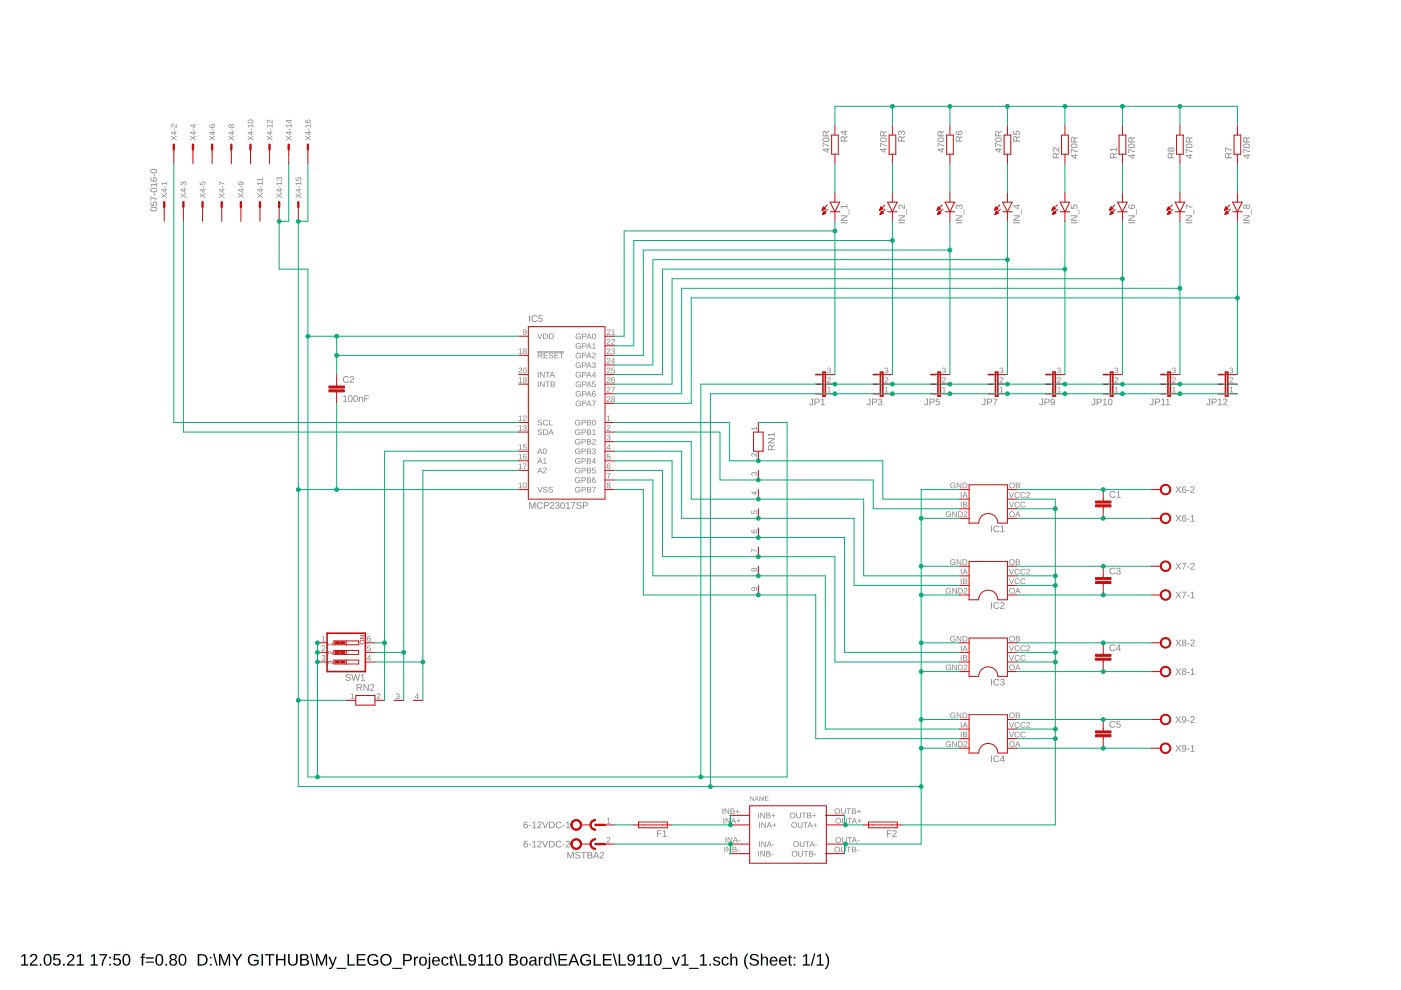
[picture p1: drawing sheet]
<svg xmlns="http://www.w3.org/2000/svg" width="297mm" height="210mm" viewBox="0 0 297 210" stroke-linecap="round" stroke-linejoin="round" font-family="sans-serif">
<path d="M4.5 202.7l.6-.4h.3v2.2h.6v.2h-1.5v-.2h.6v-1.9l-.6 .4zM6.6 202.4a.79 .79 0 0 1 1.2 .2 .79 .79 0 0 1-.4 1.1l-.7 .8h1.2v.2h-1.6l.1-.4 .6-.6a.72 .72 0 0 0 .3-1.2l-.5 .1-.1 .3h-.4zM8.4 204.3h.4v.4h-.4zM9.6 202.4a.91 .91 0 0 1 1.1 .1 .91 .91 0 0 1 .2 1 .89 .89 0 0 1-.3 1.1 .89 .89 0 0 1-1.1-.2l-.2-.5v-.8zM9.8 202.6a1.65 1.65 0 0 0 .1 1.9h.2a1.12 1.12 0 0 0 .5-1.6l-.3-.4zM11.4 202.3h1.3v.3h-1.1v.7a.83 .83 0 0 1 1.1 .2 .83 .83 0 0 1-.1 1.1 .83 .83 0 0 1-1.1 0l-.3-.4 .3-.1a.55 .55 0 0 0 .8 .3 .55 .55 0 0 0 .1-.9 .55 .55 0 0 0-.8 .1h-.3zM13.4 204.3h.3v.4h-.3zM14.5 202.4a.79 .79 0 0 1 1.2 .2 .79 .79 0 0 1-.5 1.1l-.7 .8h1.3v.2h-1.6l.1-.4 .5-.6a.72 .72 0 0 0 .4-1.2l-.5 .1-.2 .3h-.3zM16.3 202.7l.6-.4h.3v2.2h.6v.2h-1.5v-.2h.6v-1.9l-.6 .4zM19.3 202.7l.5-.4h.3v2.2h.6v.2h-1.5v-.2h.6v-1.9l-.5 .4zM21.1 202.3h1.6l-.7 1.6-.1 .8h-.4a3.8 3.8 0 0 1 .9-2.1h-1.3zM23.2 202.9h.3v.3h-.3zM23.2 204.4h.3v.3h-.3zM24.1 202.3h1.4v.3h-1.1v.7a.83 .83 0 0 1 1.1 .2 .83 .83 0 0 1-.1 1.1 .83 .83 0 0 1-1.1 0l-.3-.4 .3-.1a.55 .55 0 0 0 .8 .3 .55 .55 0 0 0 .1-.9 .55 .55 0 0 0-.8 .1h-.3zM26.3 202.4a.91 .91 0 0 1 1.1 .1 .91 .91 0 0 1 .2 1 .89 .89 0 0 1-.3 1.1 .89 .89 0 0 1-1.1-.2l-.2-.5v-.8zM26.5 202.6a1.65 1.65 0 0 0 .1 1.9h.2a1.12 1.12 0 0 0 .5-1.6l-.3-.4zM30.2 202.3l.5-.1v.2l-.3 .2v.3h.3v.2h-.3v1.6h-.3v-1.6h-.3v-.2h.3zM30.9 203h1.7v.2h-1.7zM30.9 203.9h1.7v.2h-1.7zM33.3 202.4a.91 .91 0 0 1 1.1 .1 .91 .91 0 0 1 .2 1 .89 .89 0 0 1-.3 1.1 .89 .89 0 0 1-1.2-.2l-.2-.5v-.8zM33.5 202.6a1.65 1.65 0 0 0 .1 1.9h.2a1.12 1.12 0 0 0 .4-1.6l-.3-.4zM35.1 204.3h.3v.4h-.3zM36.2 202.4a.72 .72 0 0 1 1-.1 .72 .72 0 0 1 0 1.1h-.1a.71 .71 0 0 1 .4 1 .71 .71 0 0 1-1 .3 .66 .66 0 0 1-.6-.6 .66 .66 0 0 1 .5-.7l-.4-.3zM36.3 202.9a.45 .45 0 0 0 .9 0 .45 .45 0 0 0-.9 0zM36.2 204a.51 .51 0 0 0 1 0 .51 .51 0 0 0-1 0zM38.2 202.4a.91 .91 0 0 1 1.1 .1 .91 .91 0 0 1 .2 1 .89 .89 0 0 1-.3 1.1 .89 .89 0 0 1-1.2-.2l-.1-.5v-.8zM38.4 202.6a1.65 1.65 0 0 0 .1 1.9h.2a1.12 1.12 0 0 0 .5-1.6l-.3-.4zM41.9 202.3h.8a1.22 1.22 0 0 1 1.3 1.2 1.22 1.22 0 0 1-1.2 1.2h-.9zM42.3 202.6v1.9h.5a1 1 0 0 0 .9-1.3 1 1 0 0 0-1.4-.6zM44.5 202.9h.3v.3h-.3zM44.5 204.4h.3v.3h-.3zM45.2 202.2h.2l.7 2.6h-.2zM46.4 202.3h.5l.7 2.1 .8-2.1h.4v2.4h-.3v-2.1l-.8 2.1h-.2l-.8-2.1v2.1h-.3zM49.2 202.3h.3l.8 1.2 .7-1.2h.4l-1 1.4v1h-.3v-1zM52.9 202.6a1.27 1.27 0 0 1 1.9 .2l-.3 .1a.93 .93 0 0 0-1.3-.2 .93 .93 0 0 0-.2 1.3 1.03 1.03 0 0 0 1.5 .2v-.4h-.7v-.3h1.1v.8a1.33 1.33 0 0 1-1.9 .2 1.33 1.33 0 0 1-.1-1.9zM55.4 202.3h.4v2.4h-.4zM56.2 202.3h2v.3h-.9v2.1h-.3v-2.1h-.8zM58.5 202.3h.4v1h1.3v-1h.3v2.4h-.3v-1.1h-1.3v1.1h-.4zM61.1 202.3h.3v1.5a.68 .68 0 0 0 .7 .7 .68 .68 0 0 0 .7-.7v-1.5h.3v1.5a1.01 1.01 0 0 1-1 1 1.01 1.01 0 0 1-1-1zM63.7 202.3a1.58 1.58 0 0 1 1.6 .3l.1 .5-.5 .3a.66 .66 0 0 1 .6 .8 .66 .66 0 0 1-.9 .5h-.9zM64 202.6v.7h.5a.42 .42 0 0 0 .5-.1 .42 .42 0 0 0 0-.4l-.2-.2zM64 203.6v.9l1.1-.2a.43 .43 0 0 0-.2-.7zM65.7 202.2h.3l.7 2.6h-.3zM67 202.3h.4l.8 2.1 .7-2.1h.5v2.4h-.3v-2.1l-.8 2.1h-.2l-.8-2.1v2.1h-.3zM69.7 202.9h.3l.5 1.5 .6-1.5h.3l-.7 1.8a.79 .79 0 0 1-.9 .7v-.2h.3l.3-.5zM71.4 205.2h2v.2h-2zM73.7 202.3h.3v2.2h1.2v.2h-1.5zM75.6 202.3h1.9v.3h-1.5v.7h1.4v.3h-1.4v.9h1.6v.2h-2zM78.2 202.6a1.27 1.27 0 0 1 1.9 .2l-.3 .1a.93 .93 0 0 0-1.3-.2 .93 .93 0 0 0-.2 1.3 1.03 1.03 0 0 0 1.6 .2v-.4h-.7v-.3h1v.8a1.33 1.33 0 0 1-1.9 .2 1.33 1.33 0 0 1-.1-1.9zM80.5 203.5a1.25 1.25 0 0 1 2.5 0 1.25 1.25 0 0 1-2.5 0zM81.2 202.8a.95 .95 0 0 0 0 1.4 .95 .95 0 0 0 1.4-.2 .95 .95 0 0 0-.1-1.2 .95 .95 0 0 0-1.3 0zM83.1 205.2h2.1v.2h-2.1zM85.5 202.3a2.12 2.12 0 0 1 1.6 .2 .76 .76 0 0 1 .2 .8 .76 .76 0 0 1-.8 .5h-.7v.9h-.3zM85.8 202.6v.9h1a.49 .49 0 0 0 0-.9zM87.8 202.9h.3v.3l.1-.3 .4-.1v.3h-.3l-.2 .3v1.3h-.3zM89.1 203.1a.94 .94 0 0 1 1.4 .5 .94 .94 0 0 1-1.1 1.1l-.3-.2-.2-.4zM89.4 203.1a.86 .86 0 0 0 .3 1.4 .79 .79 0 0 0 .5-.7 .79 .79 0 0 0-.5-.7zM90.9 202.2h.3v.3h-.3zM90.9 202.9h.3v2.1a.45 .45 0 0 1-.6 .4v-.2l.3-.1zM91.8 203.1a.85 .85 0 0 1 1-.2 .85 .85 0 0 1 .5 1h-1.4a.54 .54 0 0 0 .4 .6 .54 .54 0 0 0 .6-.3l.3 .1a.92 .92 0 0 1-1.3 .3 .92 .92 0 0 1-.2-1.3zM92.1 203.2l-.2 .4h1l-.3-.5zM93.8 203.1a.76 .76 0 0 1 1.3 .3h-.3a.48 .48 0 0 0-.7-.3 .48 .48 0 0 0-.2 .7 .48 .48 0 0 0 .2 .7 .48 .48 0 0 0 .7-.4l.3 .1a.79 .79 0 0 1-1 .5 .79 .79 0 0 1-.5-.9zM95.6 202.4h.2v.5h.3v.2h-.3v1.2l.1 .2h.2v.2h-.5l-.1-.1v-1.5h-.3v-.2h.3zM96.2 202.2h.2l.8 2.6h-.3zM97.4 202.3h.4v2.2h1.2v.2h-1.6zM99.5 202.5a.89 .89 0 0 1 1.1-.1 .89 .89 0 0 1 .3 1.1 .94 .94 0 0 1-.3 1 .94 .94 0 0 1-1.1 0l-.2-.2 .3-.1a.52 .52 0 0 0 .7 .3 .52 .52 0 0 0 .3-.7v-.2a.78 .78 0 0 1-1.2 .1 .78 .78 0 0 1 .1-1.2zM99.5 203.1a.55 .55 0 0 0 1.1 0 .55 .55 0 0 0-1.1 0zM101.4 202.7l.6-.4h.3v2.2h.6v.2h-1.5v-.2h.6v-1.9l-.6 .4zM103.1 202.7l.6-.4h.3v2.2h.6v.2h-1.5v-.2h.6v-1.9l-.6 .4zM105.3 202.4a.91 .91 0 0 1 1 .1 .91 .91 0 0 1 .3 1 .89 .89 0 0 1-.4 1.1 .89 .89 0 0 1-1.1-.2l-.2-.5v-.8zM105.4 202.6a1.65 1.65 0 0 0 .2 1.9h.1a1.12 1.12 0 0 0 .5-1.6l-.3-.4zM108 202.3a1.58 1.58 0 0 1 1.7 .3v.5l-.4 .3a.66 .66 0 0 1 .6 .8 .66 .66 0 0 1-.9 .5h-1zM108.3 202.6v.7h.6a.42 .42 0 0 0 .4-.1 .42 .42 0 0 0 .1-.4l-.3-.2zM108.3 203.6v.9l1.1-.2a.43 .43 0 0 0-.1-.7zM110.4 203.1a.94 .94 0 0 1 1.5 .5 .94 .94 0 0 1-1.1 1.1l-.4-.2-.2-.4zM110.8 203.1a.86 .86 0 0 0 .2 1.4 .79 .79 0 0 0 .5-.7 .79 .79 0 0 0-.5-.7zM112.5 202.9a.74 .74 0 0 1 .8-.1 .74 .74 0 0 1 .4 .7v.9l.3 .1v.2h-.4l-.2-.3a.63 .63 0 0 1-.8 .4 .63 .63 0 0 1-.4-.8 .63 .63 0 0 1 .8-.4h.4a.42 .42 0 0 0-.3-.5 .42 .42 0 0 0-.5 .3l-.3-.1zM112.6 203.9a.41 .41 0 0 0 .1 .7 .41 .41 0 0 0 .6-.4l.1-.4zM114.2 202.9h.3v.3l.2-.3 .4-.1v.3h-.3l-.2 .3-.1 1.3h-.3zM115.5 203.1l.5-.3 .6 .3v-.9h.3v2.5h-.3v-.3a.71 .71 0 0 1-.9 .3 .71 .71 0 0 1-.4-.9zM115.7 203.2a.91 .91 0 0 0 .4 1.3 .79 .79 0 0 0 .5-.7 .79 .79 0 0 0-.5-.7zM117.1 202.2h.3l.7 2.6h-.3zM118.4 202.3h1.8v.3h-1.5v.7h1.4v.3h-1.4v.9h1.6v.2h-1.9zM121.5 202.3h.3l1 2.4h-.3l-.3-.7h-1.1l-.3 .7h-.3zM121.7 202.5l-.5 1.3h.9zM123.3 202.6a1.27 1.27 0 0 1 2 .2l-.4 .1a.93 .93 0 0 0-1.3-.2 .93 .93 0 0 0-.2 1.3 1.03 1.03 0 0 0 1.6 .2v-.4h-.7v-.3h1v.8a1.33 1.33 0 0 1-1.9 .2 1.33 1.33 0 0 1-.1-1.9zM125.9 202.3h.3v2.2h1.2v.2h-1.5zM127.8 202.3h1.9v.3h-1.5v.7h1.4v.3h-1.4v.9h1.5v.2h-1.9zM129.9 202.2h.3l.7 2.6h-.3zM131.2 202.3h.3v2.2h1.2v.2h-1.5zM133.2 202.5a.89 .89 0 0 1 1.1-.1 .89 .89 0 0 1 .3 1.1 .94 .94 0 0 1-.3 1 .94 .94 0 0 1-1.1 0l-.1-.2 .3-.1a.52 .52 0 0 0 .6 .3 .52 .52 0 0 0 .3-.7v-.2a.78 .78 0 0 1-1.1 .1 .78 .78 0 0 1 0-1.2zM133.2 203.1a.55 .55 0 0 0 1.1 0 .55 .55 0 0 0-1.1 0zM135.2 202.7l.5-.4h.3v2.2h.6v.2h-1.5v-.2h.6v-1.9l-.5 .4zM136.9 202.7l.5-.4h.3v2.2h.6v.2h-1.5v-.2h.6v-1.9l-.5 .4zM139 202.4a.91 .91 0 0 1 1.1 .1 .91 .91 0 0 1 .2 1 .89 .89 0 0 1-.3 1.1 .89 .89 0 0 1-1.2-.2l-.2-.5v-.8zM139.2 202.6a1.65 1.65 0 0 0 .1 1.9h.2a1.12 1.12 0 0 0 .4-1.6l-.3-.4zM140.4 205.2h2.1v.2h-2.1zM142.4 202.9h.4l.5 1.6 .5-1.6h.4l-.7 1.8h-.4zM144.5 202.7l.6-.4h.3v2.2h.6v.2h-1.5v-.2h.6v-1.9l-.6 .4zM146.1 205.2h2.1v.2h-2.1zM148.5 202.7l.5-.4h.3v2.2h.6v.2h-1.5v-.2h.6v-1.9l-.5 .4zM150.4 204.3h.3v.4h-.3zM151.4 203a.85 .85 0 0 1 1.3 .3h-.3a.39 .39 0 0 0-.5-.3 .39 .39 0 0 0-.3 .5l.2 .1a.67 .67 0 0 1 .7 .2 .67 .67 0 0 1 .1 .7 .91 .91 0 0 1-1.4-.2l.2-.1a.45 .45 0 0 0 .6 .4 .45 .45 0 0 0 .3-.5l-.1-.1a.82 .82 0 0 1-.9-.8zM153.2 203.1a.76 .76 0 0 1 1.3 .3h-.3a.48 .48 0 0 0-.7-.3 .48 .48 0 0 0-.2 .7 .48 .48 0 0 0 .2 .7 .48 .48 0 0 0 .7-.4l.3 .1a.79 .79 0 0 1-.9 .5 .79 .79 0 0 1-.6-.9zM154.8 202.2h.4l-.1 1a.63 .63 0 0 1 .8-.4 .63 .63 0 0 1 .4 .7v1.2h-.3v-1.2a.45 .45 0 0 0-.5-.5 .45 .45 0 0 0-.3 .6v1.1h-.4zM158.4 202.2h.3a2.48 2.48 0 0 0 0 3.3 1.06 1.06 0 0 1-.9-1.1 2.47 2.47 0 0 1 .6-2.2zM159.1 202.6a1.11 1.11 0 0 1 1.8 .2l-.4 .1a.63 .63 0 0 0-.6-.4 .63 .63 0 0 0-.6 .5l.7 .3a.75 .75 0 0 1 .9 .8 .75 .75 0 0 1-1 .7 .89 .89 0 0 1-1-.7h.3a.73 .73 0 0 0 .7 .4 .73 .73 0 0 0 .7-.5l-.8-.4a.72 .72 0 0 1-.7-1zM161.3 202.2h.3v1a.63 .63 0 0 1 .7-.4 .63 .63 0 0 1 .5 .7v1.2h-.3v-1.2a.45 .45 0 0 0-.5-.5 .45 .45 0 0 0-.4 .6v1.1h-.3zM163.4 203.1a.85 .85 0 0 1 1-.2 .85 .85 0 0 1 .5 1h-1.4a.54 .54 0 0 0 .4 .6 .54 .54 0 0 0 .6-.3l.3 .1a.92 .92 0 0 1-1.3 .3 .92 .92 0 0 1-.2-1.3zM163.7 203.2l-.2 .4h1l-.3-.5zM165.4 203.1a.85 .85 0 0 1 1-.2 .85 .85 0 0 1 .4 1h-1.3a.54 .54 0 0 0 .3 .6 .54 .54 0 0 0 .7-.3l.3 .1a.92 .92 0 0 1-1.3 .3 .92 .92 0 0 1-.2-1.3zM165.6 203.2l-.1 .4h1l-.3-.5zM167.3 202.4h.3v.5h.3v.2h-.3v1.2l.1 .2h.2v.2h-.5l-.1-.1-.1-1.5h-.2v-.2h.3zM168.3 202.9h.3v.3h-.3zM168.3 204.4h.3v.3h-.3zM170.3 202.7l.5-.4h.3v2.2h.6v.2h-1.5v-.2h.6v-1.9l-.5 .4zM172.6 202.2h.3l-.7 2.6h-.3zM173.2 202.7l.6-.4h.3v2.2h.6v.2h-1.6v-.2h.7v-1.9l-.6 .4zM174.9 202.2a1.06 1.06 0 0 1 .8 1 2.47 2.47 0 0 1-.5 2.3h-.3a2.48 2.48 0 0 0 0-3.3z" fill="#000"/>
<g fill="#808080">
<path d="M77.9 136.9h.7v.1h-.6v.4a.4 .4 0 0 1 .6 .2 .4 .4 0 0 1-.3 .5 .4 .4 0 0 1-.5-.3l.4 .1a.27 .27 0 0 0 .3-.3 .27 .27 0 0 0-.5-.1h-.1z"/>
<path d="M68.3 135l.4-.2v1.1h.3v.1h-.8v-.1h.3v-.9l-.2 .2z"/>
<path d="M68.3 136.9a.4 .4 0 0 1 .6 .2 .4 .4 0 0 1-.3 .6l-.2 .2h.6v.1h-.8l.5-.6a.23 .23 0 0 0 0-.4 .23 .23 0 0 0-.3 .2h-.2z"/>
<path d="M68.3 139a.34 .34 0 0 1 .6-.1 .34 .34 0 0 1-.2 .6 .32 .32 0 0 1 .3 .4 .32 .32 0 0 1-.4 .2l-.3-.1-.1-.2 .4 .2a.22 .22 0 0 0 .2-.3 .22 .22 0 0 0-.3-.2v-.1a.23 .23 0 0 0 .3-.1 .23 .23 0 0 0-.2-.3 .23 .23 0 0 0-.3 .2h-.1z"/>
<path d="M74.4 147.2l.4-.2v1.1h.3v.1h-.8v-.1h.3v-.9l-.2 .2z"/>
<path d="M80 147.1a.4 .4 0 0 1 .6 .2 .4 .4 0 0 1-.3 .5l-.3 .3h.7v.1h-.8l.5-.6a.23 .23 0 0 0 0-.4 .23 .23 0 0 0-.4 .1h-.1z"/>
<path d="M84.1 147.1a.34 .34 0 0 1 .5 0 .34 .34 0 0 1-.1 .5 .32 .32 0 0 1 .2 .4 .32 .32 0 0 1-.4 .2l-.3-.1-.1-.2 .4 .2a.22 .22 0 0 0 .3-.2 .22 .22 0 0 0-.3-.2l-.1-.2a.23 .23 0 0 0 .3-.1 .23 .23 0 0 0-.1-.3 .23 .23 0 0 0-.3 .2h-.2z"/>
<path d="M32.1 44a.83 .83 0 0 1 1.2 .3 .77 .77 0 0 1-.7 .5 .77 .77 0 0 1-.7-.5zM32.1 44.2a.56 .56 0 0 0 .3 .5 .56 .56 0 0 0 .6-.1l.1-.1a.6 .6 0 0 0-.4-.5 .6 .6 0 0 0-.6 .2zM31.9 42.8h.2v.6l.4 .1a.47 .47 0 0 1 .2-.7 .47 .47 0 0 1 .7 .3 .47 .47 0 0 1-.4 .6l.2-.5a.32 .32 0 0 0-.5-.3 .32 .32 0 0 0-.1 .6v.1h-.7zM31.9 41.6l1.4 .5v.2l-1.2-.5v.7h-.2zM32.7 41h.1v.4h-.1zM32.1 39.9a.83 .83 0 0 1 1.2 .4 .77 .77 0 0 1-.7 .5 .77 .77 0 0 1-.7-.5zM32.1 40.2a.56 .56 0 0 0 .3 .5 .56 .56 0 0 0 .6-.2l.1-.1a.6 .6 0 0 0-.4-.4 .6 .6 0 0 0-.6 .2zM31.9 39.1h1.2v-.4h.2v.9h-.2v-.4h-1l.2 .4h-.2zM32 37.7l.2-.1-.1 .6 .5 .1a.47 .47 0 0 1 .2-.7 .47 .47 0 0 1 .6 .4 .47 .47 0 0 1-.6 .5 .59 .59 0 0 1-.7-.1 .59 .59 0 0 1-.1-.7zM32.5 38.1a.3 .3 0 0 0 .6 0 .3 .3 0 0 0-.6 0zM32.7 36.9h.1v.5h-.1zM32.1 35.9a.83 .83 0 0 1 1.2 .4 .77 .77 0 0 1-.7 .5 .77 .77 0 0 1-.7-.5zM32.1 36.1a.56 .56 0 0 0 .3 .5 .56 .56 0 0 0 .6-.1l.1-.1a.6 .6 0 0 0-.4-.5 .6 .6 0 0 0-.6 .2z"/>
<path d="M72.8 84.1l.5-.3v1.3h.3v.1h-.8v-.1h.3v-1.1l-.3 .2zM74 83.9a.7 .7 0 0 1 .8 .4 .7 .7 0 0 1-.3 .9 .71 .71 0 0 1-.7-.4 .71 .71 0 0 1 .1-.8zM74.1 84a.78 .78 0 0 0 .2 1.1 .69 .69 0 0 0 0-1.1zM75.1 83.9a.7 .7 0 0 1 .8 .4 .7 .7 0 0 1-.3 .9 .71 .71 0 0 1-.7-.4 .71 .71 0 0 1 .1-.8zM75.3 84a.78 .78 0 0 0 .1 1.1 .69 .69 0 0 0 0-1.1zM76.1 84.1h.2v.2a.36 .36 0 0 1 .4-.2 .36 .36 0 0 1 .2 .4v.7h-.1v-.7a.26 .26 0 0 0-.3-.3 .26 .26 0 0 0-.2 .4v.6h-.2zM77.2 83.8h1v.2h-.8v.5h.8v.2h-.8v.5h-.2z"/>
<path d="M112.2 106.5h.2l.5 1.2 .4-1.2h.2v1.4h-.1v-1.3l-.5 1.3h-.1l-.5-1.3v1.3h-.1zM114 106.6l.7-.1 .4 .3-.2 .1a.5 .5 0 0 0-.8-.1 .5 .5 0 0 0 .1 .8 .5 .5 0 0 0 .7-.2l.2 .1a.71 .71 0 0 1-1.1 .2 .71 .71 0 0 1 0-1.1zM115.3 106.5h.6a.43 .43 0 0 1 .5 .4 .43 .43 0 0 1-.5 .4h-.4v.6h-.2zM115.5 106.6v.6l.7-.1-.2-.4zM116.7 106.6a.47 .47 0 0 1 .8 .2 .47 .47 0 0 1-.4 .6l-.3 .3h.7v.2h-.9l.5-.7a.28 .28 0 0 0 .2-.5 .28 .28 0 0 0-.5 .1h-.2zM117.8 106.6a.4 .4 0 0 1 .7-.1 .4 .4 0 0 1-.2 .7 .37 .37 0 0 1 .3 .4 .37 .37 0 0 1-.4 .3l-.5-.2v-.2h.2a.28 .28 0 0 0 .3 .2 .28 .28 0 0 0 .2-.4l-.4-.1v-.1a.27 .27 0 0 0 .4-.2 .27 .27 0 0 0-.2-.3 .27 .27 0 0 0-.3 .2h-.2zM119 106.5a.7 .7 0 0 1 .8 .5 .7 .7 0 0 1-.3 .8 .71 .71 0 0 1-.7-.4 .71 .71 0 0 1 .1-.8zM119.1 106.6a.78 .78 0 0 0 .2 1.1 .69 .69 0 0 0 0-1.1zM120 106.7l.5-.2v1.2h.4v.2h-.9v-.2h.3v-1.1l-.3 .3zM121.1 106.5h.9l-.5 1.4h-.2l.1-.4 .4-.9h-.7zM122.4 106.6l.6-.1 .3 .3h-.2a.32 .32 0 0 0-.4-.2 .32 .32 0 0 0-.2 .4 .58 .58 0 0 1 .6 .1 .58 .58 0 0 1 .1 .7l-.3 .1a.61 .61 0 0 1-.7-.4h.1a.37 .37 0 0 0 .5 .3 .37 .37 0 0 0 .3-.5l-.6-.1a.34 .34 0 0 1-.3-.3 .34 .34 0 0 1 .2-.3zM123.6 106.5h.6a.43 .43 0 0 1 .4 .4 .43 .43 0 0 1-.4 .4h-.4v.6h-.2zM123.8 106.6v.6l.6-.1-.1-.4z"/>
<path d="M186.6 31.6h.9v-.2h.2v.2h.3v.1h-.3v.7h-.2l-.9-.7zM186.8 31.7l.7 .5v-.5zM186.6 30.3l1.4 .5v.1l-1.2-.4v.7h-.2zM186.8 29.3a.83 .83 0 0 1 1.2 .3 .77 .77 0 0 1-.7 .5 .77 .77 0 0 1-.7-.5zM186.8 29.5a.56 .56 0 0 0 .3 .5 .56 .56 0 0 0 .6-.1l.1-.1a.6 .6 0 0 0-.4-.5 .6 .6 0 0 0-.6 .2zM186.7 27.9l.4-.1 .3 .3 .6-.4v.2l-.6 .4v.4h.6v.2h-1.4zM186.8 28v.7h.5l-.1-.7z"/>
<path d="M174.4 31.6h1v-.2h.1v.2h.3v.1h-.3v.7h-.1l-1-.7zM174.6 31.7l.8 .5v-.5zM174.4 30.3l1.4 .5v.1l-1.2-.4v.7h-.2zM174.6 29.3a.83 .83 0 0 1 1.2 .3 .77 .77 0 0 1-.7 .5 .77 .77 0 0 1-.7-.5zM174.6 29.5a.56 .56 0 0 0 .3 .5 .56 .56 0 0 0 .6-.1l.1-.1a.6 .6 0 0 0-.4-.5 .6 .6 0 0 0-.6 .2zM174.5 27.9l.5-.1 .2 .3 .6-.4v.2l-.6 .4v.4h.6v.2h-1.4zM174.6 28v.7h.5l-.1-.7z"/>
<path d="M211 31.6h.9v-.2h.2v.2h.3v.1h-.3v.7h-.2l-.9-.7zM211.2 31.7l.7 .5v-.5zM211 30.3l1.4 .5v.1l-1.3-.4v.7h-.1zM211.1 29.3a.83 .83 0 0 1 1.3 .3 .77 .77 0 0 1-.7 .5 .77 .77 0 0 1-.7-.5zM211.1 29.5a.56 .56 0 0 0 .4 .5 .56 .56 0 0 0 .6-.1l.1-.1a.6 .6 0 0 0-.4-.5 .6 .6 0 0 0-.7 .2zM211.1 27.9l.4-.1 .3 .3 .6-.4v.2l-.6 .4v.4h.6v.2h-1.4zM211.2 28l-.1 .7h.6l-.1-.7z"/>
<path d="M198.8 31.6h.9v-.2h.2v.2h.3v.1h-.3v.7h-.2l-.9-.7zM199 31.7l.7 .5v-.5zM198.8 30.3l1.4 .5v.1l-1.2-.4v.7h-.2zM199 29.3a.83 .83 0 0 1 1.2 .3 .77 .77 0 0 1-.7 .5 .77 .77 0 0 1-.7-.5zM199 29.5a.56 .56 0 0 0 .3 .5 .56 .56 0 0 0 .6-.1l.1-.1a.6 .6 0 0 0-.4-.5 .6 .6 0 0 0-.6 .2zM198.9 27.9l.4-.1 .3 .3 .6-.4v.2l-.6 .4v.4h.6v.2h-1.4zM199 28v.7h.5l-.1-.7z"/>
<path d="M239.2 32.8h1v-.1h.1v.1h.3v.2h-.3v.7h-.1l-1-.7zM239.4 33l.8 .5v-.5zM239.2 31.6l1.4 .5v.1l-1.2-.4v.7h-.2zM239.4 30.6a.83 .83 0 0 1 1.2 .3 .77 .77 0 0 1-.7 .5 .77 .77 0 0 1-.7-.5zM239.4 30.8a.56 .56 0 0 0 .4 .5 .56 .56 0 0 0 .6-.2h.1a.6 .6 0 0 0-.5-.5 .6 .6 0 0 0-.6 .2zM239.3 29.2l.5-.1 .2 .3 .6-.4v.2l-.6 .4v.4h.6v.2h-1.4zM239.4 29.3v.7h.5l-.1-.7z"/>
<path d="M227 32.8h1v-.1h.1v.1h.3v.2h-.3v.7h-.1l-1-.7zM227.2 33l.8 .5v-.5zM227 31.6l1.4 .5v.1l-1.2-.4v.7h-.2zM227.2 30.6a.83 .83 0 0 1 1.2 .3 .77 .77 0 0 1-.7 .5 .77 .77 0 0 1-.7-.5zM227.2 30.8a.56 .56 0 0 0 .4 .5 .56 .56 0 0 0 .6-.2h.1a.6 .6 0 0 0-.5-.5 .6 .6 0 0 0-.6 .2zM227.1 29.2l.5-.1 .2 .3 .6-.4v.2l-.5 .4v.4h.5v.2h-1.4zM227.3 29.3l-.1 .7h.5l-.1-.7z"/>
<path d="M263.6 32.8h.9v-.1h.2v.1h.3v.2h-.3v.7h-.2l-.9-.7zM263.8 33l.7 .5v-.5zM263.6 31.6l1.4 .5v.1l-1.2-.4v.7h-.2zM263.8 30.6a.83 .83 0 0 1 1.2 .3 .77 .77 0 0 1-.7 .5 .77 .77 0 0 1-.7-.5zM263.8 30.8a.56 .56 0 0 0 .3 .5 .56 .56 0 0 0 .6-.2h.1a.6 .6 0 0 0-.4-.5 .6 .6 0 0 0-.6 .2zM263.7 29.2l.5-.1 .2 .3 .6-.4v.2l-.6 .4v.4h.6v.2h-1.4zM263.8 29.3v.7h.5l-.1-.7z"/>
<path d="M251.4 32.8h1v-.1h.1v.1h.3v.2h-.3v.7h-.1l-1-.7zM251.6 33l.8 .5v-.5zM251.4 31.6l1.4 .5v.1l-1.2-.4v.7h-.2zM251.6 30.6a.83 .83 0 0 1 1.2 .3 .77 .77 0 0 1-.7 .5 .77 .77 0 0 1-.7-.5zM251.6 30.8a.56 .56 0 0 0 .3 .5 .56 .56 0 0 0 .6-.2h.1a.6 .6 0 0 0-.4-.5 .6 .6 0 0 0-.6 .2zM251.5 29.2l.5-.1 .2 .3 .6-.4v.2l-.6 .4v.4h.6v.2h-1.4zM251.6 29.3v.7h.5l-.1-.7z"/>
<path d="M120.3 180.6h.3l.4 1.2 .4-1.2h.3v1.4h-.2v-1.2l-.5 1.2h-.1l-.4-1.2v1.2h-.2zM122.1 180.7l.6-.1 .3 .3-.2 .1a.32 .32 0 0 0-.3-.3 .32 .32 0 0 0-.3 .4 .58 .58 0 0 1 .6 .2 .58 .58 0 0 1 .1 .6l-.2 .1a.61 .61 0 0 1-.8-.3l.2-.1a.37 .37 0 0 0 .4 .3 .37 .37 0 0 0 .3-.4l-.6-.2a.34 .34 0 0 1-.2-.3 .34 .34 0 0 1 .1-.3zM123.2 180.6h1.1v.2h-.4v1.2h-.2v-1.2h-.5zM124.5 180.6l1 .2v.3l-.2 .2 .3 .2-.1 .4-1 .1zM124.7 180.8v.4l.6-.1v-.3zM124.7 181.4v.5l.7-.2-.1-.3zM126.3 180.6h.2l.6 1.4h-.2l-.2-.4h-.6l-.2 .4h-.2zM126.4 180.8l-.3 .7h.6zM127.3 180.7a.47 .47 0 0 1 .7 .2 .47 .47 0 0 1-.4 .6l-.2 .4h.7v.1h-.9l.5-.7a.28 .28 0 0 0 .1-.4 .28 .28 0 0 0-.4 .1h-.2z"/>
<path d="M34.2 41l.6 .4 .6-.5v.2l-.5 .4 .5 .3v.2l-.6-.4-.6 .4v-.2l.5-.3-.5-.4zM34.2 40.2h.8l.2-.2v.2h.2v.1h-.2v.6h-.2l-.8-.6zM34.4 40.3l.6 .4v-.4zM34.9 39.5h.1v.4h-.1zM34.2 38.8h1.1v-.3h.1v.7h-.1v-.3h-.9l.2 .3h-.2z"/>
<path d="M36.3 28.8l.5 .4 .7-.5v.2l-.6 .4 .6 .3v.2l-.7-.4-.5 .4v-.2l.4-.3-.4-.3zM36.3 28h.8l.1-.2v.2h.3v.1h-.3v.6h-.1l-.8-.6zM36.4 28.1l.7 .4v-.4zM36.9 27.3h.2v.4h-.2zM36.3 26.4a.83 .83 0 0 1 1 .5v-.6h.2v.8l-.7-.5a.23 .23 0 0 0-.4 0 .23 .23 0 0 0 .2 .3v.2l-.3-.2z"/>
<path d="M38.3 41l.6 .4 .6-.5v.2l-.5 .4 .5 .3v.2l-.6-.4-.6 .4v-.2l.5-.3-.5-.4zM38.3 40.2h.8l.1-.2v.2h.3v.1h-.3v.6h-.1l-.8-.6zM38.5 40.3l.6 .4v-.4zM39 39.5h.1v.4h-.1zM38.4 38.6l.3-.1 .2 .3a.32 .32 0 0 1 .4-.3 .32 .32 0 0 1 .2 .4l-.1 .3-.2 .1 .2-.4a.22 .22 0 0 0-.3-.2 .22 .22 0 0 0-.2 .2l-.1 .1a.23 .23 0 0 0-.1-.3 .23 .23 0 0 0-.3 .2 .23 .23 0 0 0 .2 .2v.2l-.3-.2z"/>
<path d="M40.3 28.8l.6 .4 .6-.5v.2l-.5 .4 .5 .3v.2l-.6-.4-.6 .4v-.2l.5-.3-.5-.3zM40.3 28h.8l.1-.2v.2h.3v.1h-.3v.6h-.1l-.8-.6zM40.5 28.1l.6 .4v-.4zM41 27.3h.1v.4h-.1zM40.3 26.4h.8l.1-.1v.1h.3v.2h-.3v.5h-.1l-.8-.5zM40.5 26.6l.6 .4v-.4z"/>
<path d="M42.4 41l.5 .4 .6-.5v.2l-.5 .4 .5 .3v.2l-.6-.4-.5 .4v-.2l.4-.3-.4-.4zM42.4 40.2h.8l.1-.2v.2h.2v.1h-.2v.6h-.1l-.8-.6zM42.5 40.3l.7 .4v-.4zM43 39.5h.2v.4h-.2zM42.4 38.6h.1v.5h.4a.4 .4 0 0 1 .2-.6 .4 .4 0 0 1 .5 .3 .4 .4 0 0 1-.3 .5l.1-.4a.27 .27 0 0 0-.3-.2 .27 .27 0 0 0-.1 .4v.2l-.6-.1z"/>
<path d="M44.4 28.8l.6 .4 .6-.5v.2l-.5 .4 .5 .3v.2l-.6-.4-.6 .4v-.2l.5-.3-.5-.3zM44.4 28h.8l.1-.2v.2h.3v.1h-.3v.6h-.1l-.8-.6zM44.6 28.1l.6 .4v-.4zM45.1 27.3h.1v.4h-.1zM44.5 26.4l.1-.1-.1 .5 .5 .2a.4 .4 0 0 1 .1-.7 .4 .4 0 0 1 .6 .4 .4 .4 0 0 1-.5 .4 .5 .5 0 0 1-.6-.1 .5 .5 0 0 1-.1-.6zM44.9 26.7a.25 .25 0 0 0 .5 0 .25 .25 0 0 0-.5 0z"/>
<path d="M46.4 41l.6 .4 .6-.5v.2l-.5 .4 .5 .3v.2l-.6-.4-.6 .4v-.2l.5-.3-.5-.4zM46.4 40.2h.8l.1-.2v.2h.3v.1h-.3v.6h-.1l-.8-.6zM46.6 40.3l.6 .4v-.4zM47.1 39.5h.1v.4h-.1zM46.4 38.5l1.2 .4v.2l-1-.4v.6h-.2z"/>
<path d="M48.5 28.8l.5 .4 .6-.5v.2l-.5 .4 .5 .3v.2l-.6-.4-.5 .4v-.2l.4-.3-.4-.3zM48.5 28h.8l.1-.2v.2h.2v.1h-.2v.6h-.1l-.8-.6zM48.6 28.1l.7 .4v-.4zM49.1 27.3h.2v.4h-.2zM48.5 26.4h.3l.2 .1a.34 .34 0 0 1 .5-.1 .34 .34 0 0 1 0 .6 .34 .34 0 0 1-.5-.1 .34 .34 0 0 1-.5 .1 .34 .34 0 0 1 0-.6zM48.5 26.7a.25 .25 0 0 0 .5 0 .25 .25 0 0 0-.5 0zM49.1 26.7a.25 .25 0 0 0 .5 0 .25 .25 0 0 0-.5 0z"/>
<path d="M50.5 41l.6 .4 .6-.5v.2l-.5 .4 .5 .3v.2l-.6-.4-.6 .4v-.2l.5-.3-.5-.4zM50.5 40.2h.8l.1-.2v.2h.3v.1h-.3v.6h-.1l-.8-.6zM50.7 40.3l.6 .4v-.4zM51.2 39.5h.1v.4h-.1zM50.6 38.6a.57 .57 0 0 1 .8-.1 .57 .57 0 0 1 .2 .7l-.2-.1 .1-.3-.4-.1a.39 .39 0 0 1 0 .5 .39 .39 0 0 1-.6 0 .39 .39 0 0 1 .1-.6zM50.6 38.9a.3 .3 0 0 0 .6 0 .3 .3 0 0 0-.6 0z"/>
<path d="M52.5 28.8l.6 .4 .6-.5v.2l-.5 .4 .5 .3v.2l-.6-.4-.6 .4v-.2l.5-.3-.5-.3zM52.5 28h.8l.1-.2v.2h.3v.1h-.3v.6h-.1l-.8-.6zM52.7 28.1l.6 .4v-.4zM53.2 27.3h.1v.4h-.1zM52.5 26.6h1.1v-.3h.1v.8h-.1v-.3h-.9l.2 .2h-.2zM52.7 25.4a.55 .55 0 0 1 .7-.1 .55 .55 0 0 1 .2 .8 .55 .55 0 0 1-.8 .1 .55 .55 0 0 1-.1-.8zM52.7 25.6a.46 .46 0 0 0 .4 .4 .46 .46 0 0 0 .5-.4l-.5-.1z"/>
<path d="M54.6 41l.5 .4 .6-.5v.2l-.5 .4 .5 .3v.2l-.6-.4-.5 .4v-.2l.4-.3-.4-.4zM54.6 40.2h.8l.1-.2v.2h.2v.1h-.2v.6h-.1l-.8-.6zM54.7 40.3l.7 .4v-.4zM55.2 39.5h.1v.4h-.1zM54.6 38.8h1v-.3h.1v.7h-.1v-.3h-.9l.2 .3h-.2zM54.6 38h1v-.3h.1v.7h-.1v-.3h-.9l.2 .3h-.2z"/>
<path d="M56.6 28.8l.6 .4 .6-.5v.2l-.5 .4 .5 .3v.2l-.6-.4-.6 .4v-.2l.5-.3-.5-.3zM56.6 28h.8l.1-.2v.2h.3v.1h-.3v.6h-.1l-.8-.6zM56.8 28.1l.6 .4v-.4zM57.2 27.3h.2v.4h-.2zM56.6 26.6h1v-.3h.2v.8h-.2v-.3h-.9l.2 .2h-.1zM56.7 25.5a.83 .83 0 0 1 .9 .5v-.6h.2v.7l-.7-.4a.23 .23 0 0 0-.4-.1 .23 .23 0 0 0 .2 .4v.1l-.3-.2z"/>
<path d="M58.6 41l.6 .4 .6-.5v.2l-.5 .4 .5 .3v.2l-.6-.4-.6 .4v-.2l.5-.3-.5-.4zM58.6 40.2h.8l.1-.2v.2h.3v.1h-.3v.6h-.1l-.8-.6zM58.8 40.3l.6 .4v-.4zM59.3 39.5h.1v.4h-.1zM58.6 38.8h1.1v-.3h.1v.7h-.1v-.3h-.9l.2 .3h-.2zM58.7 37.7l.3-.1 .2 .2a.32 .32 0 0 1 .4-.3 .32 .32 0 0 1 .2 .4l-.1 .3-.2 .2 .2-.5a.22 .22 0 0 0-.2-.2 .22 .22 0 0 0-.2 .3l-.2 .1a.23 .23 0 0 0-.1-.4 .23 .23 0 0 0-.3 .2 .23 .23 0 0 0 .2 .3v.1l-.3-.2z"/>
<path d="M60.7 28.8l.5 .4 .6-.5v.2l-.5 .4 .5 .3v.2l-.6-.4-.5 .4v-.2l.4-.3-.4-.3zM60.7 28h.7l.2-.2v.2h.2v.1h-.2v.6h-.2l-.7-.6zM60.8 28.1l.6 .4v-.4zM61.3 27.3h.1v.4h-.1zM60.7 26.6h1v-.3h.1v.8h-.1v-.3h-.9l.2 .2h-.2zM60.7 25.5h.7l.2-.2v.2h.2v.1h-.2v.6h-.2l-.7-.5zM60.8 25.6l.6 .5v-.5z"/>
<path d="M62.7 41l.5 .4 .7-.5v.2l-.6 .4 .6 .3v.2l-.6-.4-.6 .4v-.2l.4-.3-.4-.4zM62.7 40.2h.8l.1-.2v.2h.3v.1h-.3v.6h-.1l-.8-.6zM62.9 40.3l.6 .4v-.4zM63.3 39.5h.2v.4h-.2zM62.7 38.8h1v-.3h.2v.7h-.2v-.3h-.9l.2 .3h-.1zM62.7 37.6h.1v.5l.4 .1a.4 .4 0 0 1 .2-.6 .4 .4 0 0 1 .5 .2 .4 .4 0 0 1-.3 .6l.2-.4a.27 .27 0 0 0-.4-.3 .27 .27 0 0 0-.1 .5v.1h-.6z"/>
<path d="M64.7 28.8l.6 .4 .6-.5v.2l-.5 .4 .5 .3v.2l-.6-.4-.6 .4v-.2l.5-.3-.5-.3zM64.7 28h.8l.1-.2v.2h.3v.1h-.3v.6h-.1l-.8-.6zM64.9 28.1l.6 .4v-.4zM65.4 27.3h.1v.4h-.1zM64.7 26.6h1.1v-.3h.1v.8h-.1v-.3h-.9l.2 .2h-.2zM64.8 25.5l.1-.1v.4l.4 .2a.4 .4 0 0 1 .2-.6 .4 .4 0 0 1 .5 .3 .4 .4 0 0 1-.5 .4 .5 .5 0 0 1-.6 0 .5 .5 0 0 1-.1-.6zM65.3 25.8a.25 .25 0 0 0 .5 0 .25 .25 0 0 0-.5 0z"/>
<path d="M72.9 79.9l.7-.1 .4 .3h-.2a.5 .5 0 0 0-.8 0 .5 .5 0 0 0 .1 .8 .5 .5 0 0 0 .7-.2l.2 .1a.71 .71 0 0 1-1.1 .2 .71 .71 0 0 1 0-1.1zM74.3 79.8a.47 .47 0 0 1 .7 .3 .47 .47 0 0 1-.4 .6l-.3 .3h.8v.1h-.9l.5-.6a.28 .28 0 0 0 .1-.5 .28 .28 0 0 0-.5 .1h-.1z"/>
<path d="M78.3 138.9h.2v.8h.2l-.2 .4h-.1v-.3h-.6zM78.4 139.1l-.5 .6h.5z"/>
<path d="M78 135l.3-.2 .3 .3-.4-.1-.2 .4a.4 .4 0 0 1 .6 .2 .4 .4 0 0 1-.3 .5 .4 .4 0 0 1-.4-.5zM78 135.6a.25 .25 0 0 0 .5 0 .25 .25 0 0 0-.5 0z"/>
<path d="M73.4 143l.6-.1 .3 .3-.2 .1a.32 .32 0 0 0-.3-.3 .32 .32 0 0 0-.3 .4 .58 .58 0 0 1 .6 .2 .58 .58 0 0 1 .1 .6l-.2 .1a.61 .61 0 0 1-.8-.3h.2a.37 .37 0 0 0 .4 .2 .37 .37 0 0 0 .3-.4l-.6-.2a.34 .34 0 0 1-.2-.3 .34 .34 0 0 1 .1-.3zM74.5 142.9h.2l.3 1.3 .3-1.3h.2l.3 1.3 .4-1.3h.1l-.4 1.4h-.2l-.3-1.2-.3 1.2h-.2zM76.5 143.2l.5-.3v1.3h.4v.1h-.9v-.1h.4v-1.1l-.4 .2z"/>
<path d="M88.5 147h.2v.8h.1l-.1 .4h-.2v-.3h-.5zM88.5 147.2l-.4 .6h.4z"/>
<path d="M75.6 145.1h.7a.4 .4 0 0 1 .4 .3 .4 .4 0 0 1-.3 .5l.4 .6h-.2l-.4-.6h-.4v.6h-.2zM75.8 145.2v.5h.4a.26 .26 0 0 0 .4-.2 .26 .26 0 0 0-.4-.3zM77.1 145.1h.2l.7 1.2v-1.2h.2v1.4h-.2l-.8-1.2v1.2h-.1zM78.6 145.2a.47 .47 0 0 1 .7 .2 .47 .47 0 0 1-.4 .6l-.3 .3h.8v.2h-1l.6-.7a.28 .28 0 0 0 .1-.5 .28 .28 0 0 0-.5 .1h-.1z"/>
<path d="M114.1 89.1l.5-.1 .3 .3h-.1a.27 .27 0 0 0-.4-.2 .27 .27 0 0 0-.2 .3 .5 .5 0 0 1 .6 .2 .5 .5 0 0 1 0 .5l-.6 .1-.2-.3h.1a.31 .31 0 0 0 .4 .2 .31 .31 0 0 0 .2-.4l-.5-.1a.29 .29 0 0 1-.2-.2 .29 .29 0 0 1 .1-.3zM115.3 89.2l.6-.2 .3 .3h-.2a.44 .44 0 0 0-.6 0 .44 .44 0 0 0 0 .7 .44 .44 0 0 0 .7-.2l.1 .1a.6 .6 0 0 1-.9 .2 .6 .6 0 0 1 0-.9zM116.4 89h.2v1.1h.6v.1h-.8z"/>
<path d="M110 88.3l.4-.2v1.1h.3v.1h-.7v-.1h.3v-.9l-.3 .1zM111 88.2a.4 .4 0 0 1 .6 .2 .4 .4 0 0 1-.3 .5l-.3 .3h.6v.1h-.7l.5-.6a.23 .23 0 0 0 0-.4 .23 .23 0 0 0-.4 .1h-.1z"/>
<path d="M114.1 91.1l.5-.1 .3 .3h-.1a.27 .27 0 0 0-.4-.2 .27 .27 0 0 0-.2 .4 .5 .5 0 0 1 .6 .1 .5 .5 0 0 1 0 .5l-.6 .1-.2-.3h.1a.31 .31 0 0 0 .4 .2 .31 .31 0 0 0 .2-.3l-.5-.2a.29 .29 0 0 1-.2-.2 .29 .29 0 0 1 .1-.3zM115.2 91h.4a.59 .59 0 0 1 .6 .6 .59 .59 0 0 1-.6 .6h-.4zM115.3 91.2v.9a.5 .5 0 0 0 .7-.5 .5 .5 0 0 0-.7-.4zM116.7 91h.2l.5 1.2h-.2l-.1-.3h-.5l-.2 .3h-.1zM116.8 91.2l-.2 .5h.5z"/>
<path d="M110 90.3l.4-.2v1.1h.3v.1h-.7v-.1h.3v-.9l-.3 .2zM111 90.2a.34 .34 0 0 1 .5 0 .34 .34 0 0 1-.1 .5 .32 .32 0 0 1 .3 .4 .32 .32 0 0 1-.4 .2h-.3l-.2-.3 .5 .2a.22 .22 0 0 0 .2-.2 .22 .22 0 0 0-.3-.2l-.1-.1a.23 .23 0 0 0 .4-.2 .23 .23 0 0 0-.2-.3 .23 .23 0 0 0-.3 .2h-.1z"/>
<path d="M114.4 95.1h.1l.5 1.2h-.1l-.2-.4h-.5l-.1 .4h-.2zM114.5 95.2l-.3 .6h.5zM115.2 95.2a.57 .57 0 0 1 .8 .3 .57 .57 0 0 1-.3 .8 .6 .6 0 0 1-.6-.4 .6 .6 0 0 1 .1-.7zM115.4 95.2a.51 .51 0 0 0-.2 .6 .51 .51 0 0 0 .4 .3 .51 .51 0 0 0 .2-.5 .51 .51 0 0 0-.4-.4z"/>
<path d="M110 94.4l.4-.2v1.1h.3v.1h-.7v-.1h.3v-.9l-.3 .1zM110.9 94.2h.7v.1h-.5l-.1 .4a.4 .4 0 0 1 .6 .2 .4 .4 0 0 1-.2 .5 .4 .4 0 0 1-.6-.3l.4 .2a.27 .27 0 0 0 .3-.4 .27 .27 0 0 0-.5-.1h-.1z"/>
<path d="M114.4 97.1h.1l.5 1.2h-.1l-.2-.3h-.5l-.1 .3h-.2zM114.5 97.3l-.3 .5h.5zM115.2 97.3l.4-.2v1.1h.3v.1h-.7v-.1h.3v-.9l-.3 .2z"/>
<path d="M110 96.4l.4-.2v1.1h.3v.1h-.7v-.1h.3v-.9l-.3 .2zM111 96.4l.3-.2 .3 .3-.4-.1-.2 .4a.4 .4 0 0 1 .6 .2 .4 .4 0 0 1-.3 .5 .4 .4 0 0 1-.4-.5zM111 97a.25 .25 0 0 0 .5 0 .25 .25 0 0 0-.5 0z"/>
<path d="M114.4 99.2h.1l.5 1.1h-.1l-.2-.3h-.5l-.1 .3h-.2zM114.5 99.3l-.3 .6h.5zM115.2 99.2a.4 .4 0 0 1 .7 .2 .4 .4 0 0 1-.4 .6l-.2 .2h.6v.1h-.8l.5-.6a.23 .23 0 0 0 0-.4 .23 .23 0 0 0-.3 .2h-.2z"/>
<path d="M110 98.5l.4-.2v1h.3v.2h-.7v-.2h.3v-.9l-.3 .2zM110.9 98.3h.7l-.4 1.2h-.1v-.4l.4-.7h-.6z"/>
<path d="M114 74.8h.6a.34 .34 0 0 1 .4 .3 .34 .34 0 0 1-.3 .4l.3 .5h-.1l-.3-.5h-.4v.5h-.2zM114.2 74.9v.5h.4a.22 .22 0 0 0 .2-.3 .22 .22 0 0 0-.2-.2zM115.3 74.8h.9v.1h-.8v.4h.7v.1h-.7v.4h.8v.2h-.9zM116.5 74.9l.5-.1 .3 .2-.2 .1a.27 .27 0 0 0-.3-.2 .27 .27 0 0 0-.2 .3 .5 .5 0 0 1 .5 .2 .5 .5 0 0 1 .1 .5l-.6 .1-.3-.3h.2a.31 .31 0 0 0 .4 .2 .31 .31 0 0 0 .2-.4l-.5-.1a.29 .29 0 0 1-.2-.3 .29 .29 0 0 1 .1-.2zM117.5 74.8h.9v.1h-.7v.4h.7v.1h-.7v.4h.8v.2h-1zM118.6 74.8h1v.1h-.4v1.1h-.2v-1.1h-.4z"/>
</g>
<path d="M113.9 74.6h5.7" fill="none" stroke="#808080" stroke-width=".21"/>
<g fill="#808080">
<path d="M128.7 88.3l.4-.2v1.1h.3v.1h-.7v-.1h.3v-.9l-.3 .1z"/>
<path d="M128.8 90.2a.4 .4 0 0 1 .6 .2 .4 .4 0 0 1-.4 .5l-.2 .3h.6v.1h-.8l.5-.6a.23 .23 0 0 0 .1-.4 .23 .23 0 0 0-.4 .2l-.2-.1z"/>
<path d="M128.8 92.2a.34 .34 0 0 1 .5 0 .34 .34 0 0 1-.1 .6 .32 .32 0 0 1 .2 .3 .32 .32 0 0 1-.4 .3l-.3-.1-.1-.2 .4 .1a.22 .22 0 0 0 .3-.2 .22 .22 0 0 0-.3-.2l-.1-.1a.23 .23 0 0 0 .3-.1 .23 .23 0 0 0-.1-.3 .23 .23 0 0 0-.3 .2h-.2z"/>
<path d="M128.7 96.2h.7v.2h-.6v.3a.4 .4 0 0 1 .6 .2 .4 .4 0 0 1-.3 .6 .4 .4 0 0 1-.5-.3l.4 .1a.27 .27 0 0 0 .3-.4 .27 .27 0 0 0-.5 0h-.1z"/>
<path d="M128.6 100.3h.8l-.4 1.2h-.1v-.3l.4-.8h-.7z"/>
<path d="M175.4 82.2l.5-.2v1.1h.2v.1h-.7v-.1h.3v-.9l-.3 .2z"/>
<path d="M175.5 80.1a.4 .4 0 0 1 .6 .1 .4 .4 0 0 1-.3 .6l-.3 .2h.6v.2h-.7l.5-.7a.23 .23 0 0 0 0-.4 .23 .23 0 0 0-.4 .2h-.1z"/>
<path d="M175.5 78a.34 .34 0 0 1 .5 0 .34 .34 0 0 1-.1 .5 .32 .32 0 0 1 .3 .4 .32 .32 0 0 1-.4 .3l-.3-.1-.2-.3 .5 .2a.22 .22 0 0 0 .2-.2 .22 .22 0 0 0-.3-.2l-.1-.1a.23 .23 0 0 0 .4-.1 .23 .23 0 0 0-.2-.3 .23 .23 0 0 0-.3 .2l-.1-.1z"/>
<path d="M187.6 82.2l.5-.2v1.1h.2v.1h-.7v-.1h.3v-.9l-.3 .2z"/>
<path d="M187.7 80.1a.4 .4 0 0 1 .6 .1 .4 .4 0 0 1-.3 .6l-.3 .2h.6v.2h-.7l.4-.7a.23 .23 0 0 0 .1-.4 .23 .23 0 0 0-.4 .2h-.1z"/>
<path d="M187.7 78a.34 .34 0 0 1 .5 0 .34 .34 0 0 1-.1 .5 .32 .32 0 0 1 .2 .4 .32 .32 0 0 1-.4 .3l-.2-.1-.2-.3 .4 .2a.22 .22 0 0 0 .3-.2 .22 .22 0 0 0-.3-.2l-.1-.1a.23 .23 0 0 0 .3-.1 .23 .23 0 0 0-.1-.3 .23 .23 0 0 0-.3 .2l-.1-.1z"/>
<path d="M199.8 82.2l.4-.2v1.1h.3v.1h-.7v-.1h.3v-.9l-.3 .2z"/>
<path d="M199.9 80.1a.4 .4 0 0 1 .6 .1 .4 .4 0 0 1-.4 .6l-.2 .2h.6v.2h-.8l.5-.7a.23 .23 0 0 0 .1-.4 .23 .23 0 0 0-.4 .2h-.1z"/>
<path d="M199.9 78a.34 .34 0 0 1 .5 0 .34 .34 0 0 1-.1 .5 .32 .32 0 0 1 .2 .4 .32 .32 0 0 1-.4 .3l-.2-.1-.2-.3 .4 .2a.22 .22 0 0 0 .3-.2 .22 .22 0 0 0-.3-.2l-.1-.1a.23 .23 0 0 0 .3-.1 .23 .23 0 0 0-.1-.3 .23 .23 0 0 0-.3 .2l-.2-.1z"/>
<path d="M212 82.2l.4-.2v1.1h.3v.1h-.7v-.1h.3v-.9l-.3 .2z"/>
<path d="M212.1 80.1a.4 .4 0 0 1 .6 .1 .4 .4 0 0 1-.4 .6l-.2 .2h.6v.2h-.8l.5-.7a.23 .23 0 0 0 .1-.4 .23 .23 0 0 0-.4 .2h-.2z"/>
<path d="M212.1 78a.34 .34 0 0 1 .5 0 .34 .34 0 0 1-.2 .5 .32 .32 0 0 1 .3 .4 .32 .32 0 0 1-.4 .3l-.3-.1-.1-.3 .4 .2a.22 .22 0 0 0 .3-.2 .22 .22 0 0 0-.3-.2l-.1-.1a.23 .23 0 0 0 .3-.1 .23 .23 0 0 0-.1-.3 .23 .23 0 0 0-.3 .2l-.2-.1z"/>
<path d="M224.2 82.2l.4-.2v1.1h.3v.1h-.7v-.1h.3v-.9l-.3 .2z"/>
<path d="M224.3 80.1a.4 .4 0 0 1 .6 .1 .4 .4 0 0 1-.4 .6l-.2 .2h.6v.2h-.8l.5-.7a.23 .23 0 0 0 .1-.4 .23 .23 0 0 0-.4 .2h-.2z"/>
<path d="M224.2 78a.34 .34 0 0 1 .6 0 .34 .34 0 0 1-.2 .5 .32 .32 0 0 1 .3 .4 .32 .32 0 0 1-.4 .3l-.3-.1-.1-.3 .4 .2a.22 .22 0 0 0 .3-.2 .22 .22 0 0 0-.3-.2l-.1-.1a.23 .23 0 0 0 .3-.1 .23 .23 0 0 0-.1-.3 .23 .23 0 0 0-.3 .2l-.2-.1z"/>
<path d="M236.4 82.2l.4-.2v1.1h.3v.1h-.7v-.1h.3v-.9l-.3 .2z"/>
<path d="M236.4 80.1a.4 .4 0 0 1 .7 .1 .4 .4 0 0 1-.4 .6l-.2 .2h.6v.2h-.8l.5-.7a.23 .23 0 0 0 0-.4 .23 .23 0 0 0-.3 .2h-.2z"/>
<path d="M236.4 78a.34 .34 0 0 1 .6 0 .34 .34 0 0 1-.2 .5 .32 .32 0 0 1 .3 .4 .32 .32 0 0 1-.4 .3l-.3-.1-.1-.3 .4 .2a.22 .22 0 0 0 .2-.2 .22 .22 0 0 0-.2-.2l-.1-.1a.23 .23 0 0 0 .3-.1 .23 .23 0 0 0-.2-.3 .23 .23 0 0 0-.2 .2l-.2-.1z"/>
<path d="M248.6 82.2l.4-.2v1.1h.3v.1h-.8v-.1h.3v-.9l-.2 .2z"/>
<path d="M248.6 80.1a.4 .4 0 0 1 .6 .1 .4 .4 0 0 1-.3 .6l-.2 .2h.6v.2h-.8l.5-.7a.23 .23 0 0 0 0-.4 .23 .23 0 0 0-.3 .2h-.2z"/>
<path d="M248.6 78a.34 .34 0 0 1 .6 0 .34 .34 0 0 1-.2 .5 .32 .32 0 0 1 .3 .4 .32 .32 0 0 1-.4 .3l-.3-.1-.1-.3 .4 .2a.22 .22 0 0 0 .2-.2 .22 .22 0 0 0-.2-.2l-.1-.1a.23 .23 0 0 0 .3-.1 .23 .23 0 0 0-.2-.3 .23 .23 0 0 0-.2 .2l-.2-.1z"/>
<path d="M260.8 82.2l.4-.2v1.1h.3v.1h-.8v-.1h.3v-.9l-.2 .2z"/>
<path d="M260.8 80.1a.4 .4 0 0 1 .6 .1 .4 .4 0 0 1-.3 .6l-.2 .2h.6v.2h-.8l.5-.7a.23 .23 0 0 0 0-.4 .23 .23 0 0 0-.3 .2h-.2z"/>
<path d="M260.8 78a.34 .34 0 0 1 .6 0 .34 .34 0 0 1-.2 .5 .32 .32 0 0 1 .3 .4 .32 .32 0 0 1-.4 .3l-.3-.1-.1-.3 .4 .2a.22 .22 0 0 0 .2-.2 .22 .22 0 0 0-.3-.2v-.1a.23 .23 0 0 0 .3-.1 .23 .23 0 0 0-.2-.3 .23 .23 0 0 0-.3 .2l-.1-.1z"/>
<path d="M128.7 173.6l.4-.2v1.1h.3v.1h-.7v-.1h.3v-.9l-.3 .2z"/>
<path d="M128.8 177.6a.4 .4 0 0 1 .6 .1 .4 .4 0 0 1-.4 .6l-.2 .2h.6v.2h-.8l.5-.7a.23 .23 0 0 0 .1-.4 .23 .23 0 0 0-.4 .2h-.2z"/>
<path d="M159.3 90.7h1.1v-.2h.1v.7h-.1v-.3h-.9l.1 .3h-.1z"/>
<path d="M159.4 96.2a.83 .83 0 0 1 1 .5v-.7h.1v.8l-.6-.5a.23 .23 0 0 0-.4 0 .23 .23 0 0 0 .1 .4v.1l-.3-.2z"/>
<path d="M159.4 100.2l.3-.1 .2 .3a.32 .32 0 0 1 .4-.3 .32 .32 0 0 1 .2 .4l-.1 .3-.2 .1 .2-.4a.22 .22 0 0 0-.3-.2 .22 .22 0 0 0-.1 .2l-.2 .1a.23 .23 0 0 0-.1-.3 .23 .23 0 0 0-.3 .2 .23 .23 0 0 0 .2 .2v.2l-.3-.3z"/>
<path d="M159.3 108.3h.1v.5h.4a.4 .4 0 0 1 .2-.5 .4 .4 0 0 1 .5 .2 .4 .4 0 0 1-.3 .5l.2-.4a.27 .27 0 0 0-.4-.2 .27 .27 0 0 0-.1 .4v.2h-.6z"/>
<path d="M159.3 116.4l1.2 .4v.1l-1.1-.4v.6h-.1z"/>
<path d="M110 74.1l.4-.2v1h.3v.2h-.7v-.2h.3v-.9l-.3 .2zM111 74a.34 .34 0 0 1 .5-.1 .34 .34 0 0 1-.1 .6 .34 .34 0 0 1 .1 .5 .34 .34 0 0 1-.5 0 .34 .34 0 0 1 .1-.5l-.2-.2zM111 74.2a.25 .25 0 0 0 .5 0 .25 .25 0 0 0-.5 0zM111 74.8a.25 .25 0 0 0 .5 0 .25 .25 0 0 0-.5 0z"/>
<path d="M114 78.9h.2v1.1h-.2zM114.5 78.9h.2l.6 1v-1h.2v1.1h-.2l-.7-1v1h-.1zM115.6 78.9h1v.1h-.4v1h-.2v-1h-.4zM117 78.9h.2l.5 1.1h-.2l-.1-.3h-.6l-.1 .3h-.2zM117.1 79l-.2 .6h.4z"/>
<path d="M110 78a.4 .4 0 0 1 .7 .2 .4 .4 0 0 1-.4 .5l-.2 .3h.6v.1h-.8l.5-.6a.23 .23 0 0 0 0-.4 .23 .23 0 0 0-.3 .2l-.2-.1zM110.9 78.1a.57 .57 0 0 1 .8 .3 .57 .57 0 0 1-.3 .7 .6 .6 0 0 1-.6-.3 .6 .6 0 0 1 .1-.7zM111.1 78.1a.51 .51 0 0 0-.1 .5 .51 .51 0 0 0 .4 .4 .51 .51 0 0 0 .2-.5 .51 .51 0 0 0-.5-.4z"/>
<path d="M114 80.9h.2v1.2h-.2zM114.5 80.9h.2l.6 1v-1h.2v1.2h-.2l-.7-1v1h-.1zM115.6 80.9h1v.1h-.4v1.1h-.2v-1.1h-.4zM116.8 80.9l.8 .1v.3l-.2 .1 .3 .2-.1 .4-.8 .1zM116.9 81v.4l.6-.1-.1-.2zM116.9 81.5v.4l.6-.1-.1-.3z"/>
<path d="M110 80.2l.4-.2v1h.3v.2h-.7v-.2h.3v-.9l-.3 .2zM111 80.1a.58 .58 0 0 1 .7 .3 .58 .58 0 0 1-.3 .7l-.3 .1-.2-.3 .4 .1 .2-.4a.38 .38 0 0 1-.6 .1 .38 .38 0 0 1 .1-.6zM111 80.4a.26 .26 0 0 0 .5 0 .26 .26 0 0 0-.5 0z"/>
<path d="M122.1 89.2l.6-.2 .3 .3h-.1a.46 .46 0 0 0-.7 0 .46 .46 0 0 0 0 .7 .46 .46 0 0 0 .7 0v-.3h-.4v-.1h.5v.4a.65 .65 0 0 1-.9 .1 .65 .65 0 0 1 0-.9zM123.3 89h.5a.36 .36 0 0 1 .4 .4 .36 .36 0 0 1-.4 .3h-.3v.5h-.2zM123.5 89.1v.5l.5-.1-.1-.3zM124.4 89l.8 .1 .1 .3-.2 .2 .2 .2-.1 .3-.8 .1zM124.6 89.1v.4l.5-.1v-.2zM124.6 89.6v.5l.6-.2-.1-.2zM125.6 89.2a.57 .57 0 0 1 .8 .2 .57 .57 0 0 1-.3 .8 .6 .6 0 0 1-.6-.4 .6 .6 0 0 1 .1-.6zM125.8 89.2a.51 .51 0 0 0-.2 .5 .51 .51 0 0 0 .4 .4 .51 .51 0 0 0 .2-.6 .51 .51 0 0 0-.4-.3z"/>
<path d="M122.1 91.2l.6-.2 .3 .3-.1 .1a.46 .46 0 0 0-.7 0 .46 .46 0 0 0 0 .6 .46 .46 0 0 0 .7 0v-.2h-.4v-.2h.5v.4a.65 .65 0 0 1-.9 .1 .65 .65 0 0 1 0-.9zM123.3 91h.5a.36 .36 0 0 1 .4 .4 .36 .36 0 0 1-.4 .4h-.3v.4h-.2zM123.5 91.2v.4l.5-.1-.1-.3zM124.4 91l.8 .2 .1 .2-.2 .2 .2 .2-.1 .3-.8 .1zM124.6 91.2v.4l.5-.2v-.2zM124.6 91.7v.4l.6-.1-.1-.3zM125.6 91.2l.4-.2v1.1h.3v.1h-.7v-.1h.3v-.9l-.3 .2z"/>
<path d="M122.1 93.2l.6-.1 .3 .2-.1 .1a.46 .46 0 0 0-.7 0 .46 .46 0 0 0 0 .7 .46 .46 0 0 0 .7-.1v-.2h-.4v-.1h.5v.4a.65 .65 0 0 1-.9 0 .65 .65 0 0 1 0-.9zM123.3 93.1h.5a.36 .36 0 0 1 .4 .3 .36 .36 0 0 1-.4 .4h-.3v.5h-.2zM123.5 93.2v.5l.5-.1-.1-.4zM124.4 93.1l.8 .1 .1 .3-.2 .1 .2 .2-.1 .4-.8 .1zM124.6 93.2v.4l.5-.1v-.3zM124.6 93.7v.4l.6-.1-.1-.3zM125.7 93.1a.4 .4 0 0 1 .6 .2 .4 .4 0 0 1-.4 .6l-.2 .2h.6v.2h-.8l.5-.7a.23 .23 0 0 0 .1-.4 .23 .23 0 0 0-.4 .2h-.2z"/>
<path d="M122.1 95.3l.6-.2 .3 .3h-.1a.46 .46 0 0 0-.7 0 .46 .46 0 0 0 0 .7 .46 .46 0 0 0 .7-.1v-.2h-.4v-.1h.5v.4a.65 .65 0 0 1-.9 .1 .65 .65 0 0 1 0-.9zM123.3 95.1h.5a.36 .36 0 0 1 .4 .4 .36 .36 0 0 1-.4 .3h-.3v.5h-.2zM123.5 95.2v.5l.5-.1-.1-.3zM124.4 95.1l.8 .1 .1 .3-.2 .2 .2 .2-.1 .3-.8 .1zM124.6 95.2v.4l.5-.1v-.2zM124.6 95.7v.5l.6-.2-.1-.2zM125.7 95.2a.34 .34 0 0 1 .5 0 .34 .34 0 0 1-.2 .5 .32 .32 0 0 1 .3 .4 .32 .32 0 0 1-.4 .2l-.3-.1-.1-.2 .4 .2a.22 .22 0 0 0 .3-.3 .22 .22 0 0 0-.3-.1l-.1-.2a.23 .23 0 0 0 .3-.1 .23 .23 0 0 0-.1-.3 .23 .23 0 0 0-.3 .2h-.2z"/>
<path d="M129.1 94.2h.2v.8h.2l-.2 .4h-.2v-.3h-.5zM129.1 94.4l-.4 .6h.4z"/>
<path d="M122.1 97.3l.6-.2 .3 .3h-.1a.46 .46 0 0 0-.7 .1 .46 .46 0 0 0 0 .6 .46 .46 0 0 0 .7 0v-.2h-.4v-.2h.5v.4a.65 .65 0 0 1-.9 .1 .65 .65 0 0 1 0-.9zM123.3 97.1h.5a.36 .36 0 0 1 .4 .4 .36 .36 0 0 1-.4 .4h-.3v.4h-.2zM123.5 97.3v.4l.5-.1-.1-.3zM124.4 97.1l.8 .2 .1 .2-.2 .2 .2 .2-.1 .3-.8 .1zM124.6 97.3v.3l.5-.1v-.2zM124.6 97.8v.4l.6-.1-.1-.3zM126 97.1h.2v.8h.1l-.1 .4h-.2v-.2h-.5zM126 97.3l-.4 .6h.4z"/>
<path d="M122.1 99.3l.6-.1 .3 .2-.1 .1a.46 .46 0 0 0-.7 0 .46 .46 0 0 0 0 .7 .46 .46 0 0 0 .7-.1v-.2h-.4v-.1h.5v.4a.65 .65 0 0 1-.9 0 .65 .65 0 0 1 0-.9zM123.3 99.2h.5a.36 .36 0 0 1 .4 .3 .36 .36 0 0 1-.4 .4h-.3v.5h-.2zM123.5 99.3v.5l.5-.1-.1-.4zM124.4 99.2l.8 .1 .1 .3-.2 .1 .2 .2-.1 .4-.8 .1zM124.6 99.3v.4l.5-.1v-.3zM124.6 99.8v.4l.6-.1-.1-.3zM125.6 99.2h.7v.1h-.6v.4a.4 .4 0 0 1 .6 .2 .4 .4 0 0 1-.3 .5 .4 .4 0 0 1-.5-.3l.4 .1a.27 .27 0 0 0 .2-.3 .27 .27 0 0 0-.4-.1h-.2z"/>
<path d="M128.7 98.4l.4-.1 .3 .2-.5-.1-.1 .4a.4 .4 0 0 1 .6 .2 .4 .4 0 0 1-.3 .6 .4 .4 0 0 1-.4-.5zM128.8 99.1a.25 .25 0 0 0 .5 0 .25 .25 0 0 0-.5 0z"/>
<path d="M122.1 101.3l.6-.1 .3 .3h-.1a.46 .46 0 0 0-.7 0 .46 .46 0 0 0 0 .7 .46 .46 0 0 0 .7-.1v-.2h-.4v-.1h.5v.4a.65 .65 0 0 1-.9 .1 .65 .65 0 0 1 0-1zM123.3 101.2h.5a.36 .36 0 0 1 .4 .4 .36 .36 0 0 1-.4 .3h-.3v.5h-.2zM123.5 101.3v.5l.5-.1-.1-.3zM124.4 101.2l.8 .1 .1 .3-.2 .2 .2 .1-.1 .4-.8 .1zM124.6 101.3v.4l.5-.1v-.2zM124.6 101.8v.5l.6-.2-.1-.2zM125.6 101.4l.4-.2 .3 .2-.5-.1-.1 .5a.4 .4 0 0 1 .6 .1 .4 .4 0 0 1-.3 .6 .4 .4 0 0 1-.5-.5zM125.7 102a.25 .25 0 0 0 .5 0 .25 .25 0 0 0-.5 0z"/>
<path d="M122.1 103.4l.6-.2 .3 .3h-.1a.46 .46 0 0 0-.7 .1 .46 .46 0 0 0 0 .6 .46 .46 0 0 0 .7 0v-.2h-.4v-.2h.5v.4a.65 .65 0 0 1-.9 .1 .65 .65 0 0 1 0-.9zM123.3 103.2h.5a.36 .36 0 0 1 .4 .4 .36 .36 0 0 1-.4 .4h-.3v.4h-.2zM123.5 103.4v.4l.5-.1-.1-.3zM124.4 103.2l.8 .2 .1 .2-.2 .2 .2 .2-.1 .3-.8 .1zM124.6 103.4v.3l.5-.1v-.2zM124.6 103.9v.4l.6-.1-.1-.3zM125.5 103.2h.8l-.4 1.2h-.1v-.3l.4-.7h-.7z"/>
<path d="M128.8 102.4a.34 .34 0 0 1 .5 0 .34 .34 0 0 1-.1 .5 .34 .34 0 0 1 .1 .5 .34 .34 0 0 1-.5 0 .34 .34 0 0 1 .1-.5l-.2-.2zM128.8 102.6a.22 .22 0 0 0 .4 0 .22 .22 0 0 0-.4 0zM128.8 103.2a.25 .25 0 0 0 .5 0 .25 .25 0 0 0-.5 0z"/>
<path d="M122.2 70.9l.6-.2 .3 .3h-.1a.46 .46 0 0 0-.7 .1 .46 .46 0 0 0 .1 .6 .46 .46 0 0 0 .6 0v-.2h-.3v-.2h.5v.4a.65 .65 0 0 1-1 .1 .65 .65 0 0 1 0-.9zM123.4 70.7h.5a.36 .36 0 0 1 .4 .4 .36 .36 0 0 1-.4 .4h-.3v.4h-.2zM123.6 70.9v.4l.5-.1v-.3zM124.8 70.7h.2l.4 1.2h-.1l-.2-.3h-.5l-.1 .3h-.2zM124.9 70.9l-.2 .5h.4zM125.6 70.9a.57 .57 0 0 1 .8 .2 .57 .57 0 0 1-.3 .8 .6 .6 0 0 1-.6-.3 .6 .6 0 0 1 .1-.7zM125.8 70.9a.51 .51 0 0 0-.2 .5 .51 .51 0 0 0 .4 .4 .51 .51 0 0 0 .2-.6 .51 .51 0 0 0-.4-.3z"/>
<path d="M128.8 69.9a.4 .4 0 0 1 .6 .2 .4 .4 0 0 1-.4 .5l-.2 .3h.6v.1h-.8l.5-.6a.23 .23 0 0 0 .1-.4 .23 .23 0 0 0-.4 .1h-.2zM129.7 70l.4-.2v1.1h.3v.1h-.8v-.1h.3v-.9l-.2 .2z"/>
<path d="M122.2 72.9l.6-.1 .3 .2-.1 .1a.46 .46 0 0 0-.7 0 .46 .46 0 0 0 .1 .6 .46 .46 0 0 0 .6 0v-.2h-.3v-.1h.5v.4a.65 .65 0 0 1-1 0 .65 .65 0 0 1 0-.9zM123.4 72.8h.5a.36 .36 0 0 1 .4 .3 .36 .36 0 0 1-.4 .4h-.3v.4h-.2zM123.6 72.9v.5l.5-.1v-.4zM124.8 72.8h.2l.4 1.1h-.1l-.2-.3h-.5l-.1 .3h-.2zM124.9 72.9l-.2 .6h.4zM125.6 73l.4-.2v1h.3v.1h-.7v-.1h.3v-.9l-.3 .2z"/>
<path d="M128.8 71.9a.4 .4 0 0 1 .6 .2 .4 .4 0 0 1-.4 .6l-.2 .2h.6v.1h-.8l.5-.6a.23 .23 0 0 0 .1-.4 .23 .23 0 0 0-.4 .2h-.2zM129.7 71.9a.4 .4 0 0 1 .6 .2 .4 .4 0 0 1-.3 .6l-.2 .2h.6v.1h-.8l.5-.6a.23 .23 0 0 0 0-.4 .23 .23 0 0 0-.3 .2h-.2z"/>
<path d="M122.2 74.9l.6-.1 .3 .3h-.1a.46 .46 0 0 0-.7 0 .46 .46 0 0 0 .1 .7 .46 .46 0 0 0 .6-.1v-.2h-.3v-.1h.5v.4a.65 .65 0 0 1-1 .1 .65 .65 0 0 1 0-1zM123.4 74.8h.5a.36 .36 0 0 1 .4 .4 .36 .36 0 0 1-.4 .3h-.3v.5h-.2zM123.6 74.9v.5l.5-.1v-.3zM124.8 74.8h.2l.4 1.2h-.1l-.2-.4h-.5l-.1 .4h-.2zM124.9 74.9l-.2 .6h.4zM125.7 74.9a.4 .4 0 0 1 .6 .1 .4 .4 0 0 1-.4 .6l-.2 .2h.6v.2h-.8l.5-.7a.23 .23 0 0 0 .1-.4 .23 .23 0 0 0-.4 .2h-.2z"/>
<path d="M128.8 74a.4 .4 0 0 1 .6 .1 .4 .4 0 0 1-.4 .6l-.2 .2h.6v.2h-.8l.5-.7a.23 .23 0 0 0 .1-.4 .23 .23 0 0 0-.4 .2h-.2zM129.7 74a.34 .34 0 0 1 .6-.1 .34 .34 0 0 1-.2 .6 .32 .32 0 0 1 .3 .3 .32 .32 0 0 1-.4 .3l-.3-.1-.1-.2 .4 .2a.22 .22 0 0 0 .2-.3 .22 .22 0 0 0-.3-.2v-.1a.23 .23 0 0 0 .3-.1 .23 .23 0 0 0-.2-.3 .23 .23 0 0 0-.3 .2h-.1z"/>
<path d="M122.2 77l.6-.2 .3 .3h-.1a.46 .46 0 0 0-.7 .1 .46 .46 0 0 0 .1 .6 .46 .46 0 0 0 .6 0v-.2h-.3v-.2h.5v.4a.65 .65 0 0 1-1 .1 .65 .65 0 0 1 0-.9zM123.4 76.8h.5a.36 .36 0 0 1 .4 .4 .36 .36 0 0 1-.4 .3h-.3v.5h-.2zM123.6 77v.4l.5-.1v-.3zM124.8 76.8h.2l.4 1.2h-.1l-.2-.3h-.5l-.1 .3h-.2zM124.9 76.9l-.2 .6h.4zM125.7 76.9a.34 .34 0 0 1 .5 0 .34 .34 0 0 1-.2 .5 .32 .32 0 0 1 .3 .4 .32 .32 0 0 1-.4 .2l-.3-.1-.1-.2 .4 .2a.22 .22 0 0 0 .3-.2 .22 .22 0 0 0-.3-.2l-.1-.2a.23 .23 0 0 0 .3-.1 .23 .23 0 0 0-.1-.3 .23 .23 0 0 0-.3 .2h-.2z"/>
<path d="M128.8 76a.4 .4 0 0 1 .6 .2 .4 .4 0 0 1-.4 .5l-.2 .3h.6v.1h-.8l.5-.6a.23 .23 0 0 0 .1-.4 .23 .23 0 0 0-.4 .1h-.2zM130.1 75.9h.1v.8h.2l-.2 .4h-.1v-.3h-.6zM130.1 76.1l-.4 .6h.4z"/>
<path d="M122.2 79l.6-.1 .3 .2-.1 .1a.46 .46 0 0 0-.7 0 .46 .46 0 0 0 .1 .6 .46 .46 0 0 0 .6 0v-.2h-.3v-.2h.5v.5a.65 .65 0 0 1-1 0 .65 .65 0 0 1 0-.9zM123.4 78.9h.5a.36 .36 0 0 1 .4 .3 .36 .36 0 0 1-.4 .4h-.3v.4h-.2zM123.6 79v.5l.5-.2v-.3zM124.8 78.9h.2l.4 1.1h-.1l-.2-.3h-.5l-.1 .3h-.2zM124.9 79l-.2 .6h.4zM126 78.9h.2v.8h.1l-.1 .3h-.2v-.2h-.5zM126 79l-.4 .7h.4z"/>
<path d="M128.8 78a.4 .4 0 0 1 .6 .2 .4 .4 0 0 1-.4 .5l-.2 .3h.6v.1h-.8l.5-.6a.23 .23 0 0 0 .1-.4 .23 .23 0 0 0-.4 .2l-.2-.1zM129.6 78h.7v.1h-.5v.4a.4 .4 0 0 1 .5 .1 .4 .4 0 0 1-.2 .6 .4 .4 0 0 1-.5-.3l.4 .1a.27 .27 0 0 0 .2-.4 .27 .27 0 0 0-.4 0h-.2z"/>
<path d="M122.2 81l.6-.1 .3 .3h-.1a.46 .46 0 0 0-.7 0 .46 .46 0 0 0 .1 .7 .46 .46 0 0 0 .6-.1v-.2h-.3v-.1h.5v.4a.65 .65 0 0 1-1 .1 .65 .65 0 0 1 0-1zM123.4 80.9h.5a.36 .36 0 0 1 .4 .3 .36 .36 0 0 1-.4 .4h-.3v.5h-.2zM123.6 81v.5l.5-.1v-.4zM124.8 80.9h.2l.4 1.2h-.1l-.2-.4h-.5l-.1 .4h-.2zM124.9 81l-.2 .6h.4zM125.6 80.9h.7v.1h-.6v.4a.4 .4 0 0 1 .6 .2 .4 .4 0 0 1-.3 .5 .4 .4 0 0 1-.5-.3l.4 .2a.27 .27 0 0 0 .2-.4 .27 .27 0 0 0-.4-.1h-.2z"/>
<path d="M128.8 80.1a.4 .4 0 0 1 .6 .1 .4 .4 0 0 1-.4 .6l-.2 .2h.6v.2h-.8l.5-.7a.23 .23 0 0 0 .1-.4 .23 .23 0 0 0-.4 .2h-.2zM129.7 80.1l.3-.1 .4 .2-.5-.1-.2 .5a.4 .4 0 0 1 .7 .1 .4 .4 0 0 1-.4 .6 .4 .4 0 0 1-.4-.5zM129.7 80.8a.25 .25 0 0 0 .5 0 .25 .25 0 0 0-.5 0z"/>
<path d="M122.2 83.1l.6-.2 .3 .3h-.1a.46 .46 0 0 0-.7 0 .46 .46 0 0 0 .1 .7 .46 .46 0 0 0 .6 0v-.3h-.3v-.1h.5v.4a.65 .65 0 0 1-1 .1 .65 .65 0 0 1 0-.9zM123.4 82.9h.5a.36 .36 0 0 1 .4 .4 .36 .36 0 0 1-.4 .3h-.3v.5h-.2zM123.6 83.1v.4l.5-.1v-.3zM124.8 82.9h.2l.4 1.2h-.1l-.2-.3h-.5l-.1 .3h-.2zM124.9 83l-.2 .6h.4zM125.6 83.1l.4-.2 .3 .2h-.5l-.1 .4a.4 .4 0 0 1 .6 .2 .4 .4 0 0 1-.3 .5 .4 .4 0 0 1-.5-.5zM125.7 83.7a.25 .25 0 0 0 .5 0 .25 .25 0 0 0-.5 0z"/>
<path d="M128.8 82.1a.4 .4 0 0 1 .6 .2 .4 .4 0 0 1-.4 .5l-.2 .3h.6v.1h-.8l.5-.6a.23 .23 0 0 0 .1-.4 .23 .23 0 0 0-.4 .1h-.2zM129.6 82h.8l-.4 1.2h-.2l.1-.3 .3-.8h-.6z"/>
<path d="M122.2 85.1l.6-.1 .3 .2-.1 .1a.46 .46 0 0 0-.7 0 .46 .46 0 0 0 .1 .6 .46 .46 0 0 0 .6 0v-.2h-.3v-.2h.5v.5a.65 .65 0 0 1-1 0 .65 .65 0 0 1 0-.9zM123.4 85h.5a.36 .36 0 0 1 .4 .3 .36 .36 0 0 1-.4 .4h-.3v.4h-.2zM123.6 85.1v.4l.5-.1v-.3zM124.8 85h.2l.4 1.1h-.1l-.2-.3h-.5l-.1 .3h-.2zM124.9 85.1l-.2 .6h.4zM125.5 85h.8l-.4 1.1h-.1v-.3l.4-.7h-.7z"/>
<path d="M128.8 84.1a.4 .4 0 0 1 .6 .2 .4 .4 0 0 1-.4 .5l-.2 .3h.6v.1h-.8l.5-.6a.23 .23 0 0 0 .1-.4 .23 .23 0 0 0-.4 .2l-.2-.1zM129.7 84.1a.34 .34 0 0 1 .6 0 .34 .34 0 0 1-.2 .5 .34 .34 0 0 1 .1 .5 .34 .34 0 0 1-.5 0 .34 .34 0 0 1 .1-.5l-.2-.2zM129.8 84.3a.22 .22 0 0 0 .4 0 .22 .22 0 0 0-.4 0zM129.7 84.9a.25 .25 0 0 0 .5 0 .25 .25 0 0 0-.5 0z"/>
<path d="M113.9 70.7h.2l.4 1.1 .4-1.1h.1l-.5 1.2h-.1zM115.2 70.7h.4a.59 .59 0 0 1 .6 .6 .59 .59 0 0 1-.6 .6h-.4zM115.3 70.9v.9a.5 .5 0 0 0 .7-.5 .5 .5 0 0 0-.7-.4zM116.4 70.7h.4a.59 .59 0 0 1 .6 .6 .59 .59 0 0 1-.6 .6h-.4zM116.6 70.9v.9a.5 .5 0 0 0 .7-.5 .5 .5 0 0 0-.7-.4z"/>
<path d="M111 69.9a.58 .58 0 0 1 .7 .3 .58 .58 0 0 1-.3 .8h-.3l-.2-.2 .4 .1 .2-.5a.38 .38 0 0 1-.6 .1 .38 .38 0 0 1 .1-.6zM111 70.2a.26 .26 0 0 0 .5 0 .26 .26 0 0 0-.5 0z"/>
<path d="M113.9 103.2h.2l.4 1.1 .4-1.1h.1l-.5 1.2h-.1zM115.3 103.3l.5-.1 .3 .3h-.2a.27 .27 0 0 0-.3-.2 .27 .27 0 0 0-.2 .3 .5 .5 0 0 1 .5 .2 .5 .5 0 0 1 .1 .5l-.6 .1-.3-.3h.2a.31 .31 0 0 0 .3 .2 .31 .31 0 0 0 .3-.3l-.5-.2a.29 .29 0 0 1-.2-.2 .29 .29 0 0 1 .1-.3zM116.4 103.3l.5-.1 .3 .3h-.2a.27 .27 0 0 0-.3-.2 .27 .27 0 0 0-.2 .3 .5 .5 0 0 1 .5 .2 .5 .5 0 0 1 .1 .5l-.6 .1-.3-.3h.2a.31 .31 0 0 0 .4 .2 .31 .31 0 0 0 .2-.3l-.5-.2a.29 .29 0 0 1-.2-.2 .29 .29 0 0 1 .1-.3z"/>
<path d="M110 102.5l.4-.2v1.1h.3v.1h-.7v-.1h.3v-.9l-.3 .2zM110.9 102.5a.57 .57 0 0 1 .8 .2 .57 .57 0 0 1-.3 .8 .6 .6 0 0 1-.6-.3 .6 .6 0 0 1 .1-.7zM111.1 102.5a.51 .51 0 0 0-.1 .5 .51 .51 0 0 0 .4 .4 .51 .51 0 0 0 .2-.6 .51 .51 0 0 0-.5-.3z"/>
<path d="M112.2 66.9h.2v1.3h-.2zM112.9 67l.7-.1 .3 .3h-.1a.5 .5 0 0 0-.8 0 .5 .5 0 0 0 .1 .8 .5 .5 0 0 0 .7-.2l.1 .1a.71 .71 0 0 1-1 .2 .71 .71 0 0 1 0-1.1zM114.2 66.9h.8v.1h-.6l-.1 .5a.47 .47 0 0 1 .7 .2 .47 .47 0 0 1-.3 .6 .47 .47 0 0 1-.6-.4l.5 .2a.32 .32 0 0 0 .2-.4 .32 .32 0 0 0-.5-.1h-.2z"/>
<path d="M190.6 29l.4-.1 .2 .3 .6-.4v.2l-.5 .4v.4h.5v.2h-1.4zM190.7 29.1l-.1 .7h.5l-.1-.7zM190.5 27.9l.4-.1 .2 .2a.37 .37 0 0 1 .5-.3 .37 .37 0 0 1 .3 .5l-.3 .4-.1 .1v-.2a.28 .28 0 0 0 .2-.4 .28 .28 0 0 0-.4-.1l-.1 .3h-.1a.27 .27 0 0 0-.2-.4 .27 .27 0 0 0-.3 .2 .27 .27 0 0 0 .2 .4v.1l-.3-.2z"/>
<path d="M178.4 29l.4-.1 .2 .3 .6-.4v.2l-.5 .4v.4h.5v.2h-1.3zM178.5 29.1l-.1 .7h.5v-.7zM178.3 27.9h.9v-.2h.1v.2h.3v.1h-.3v.7h-.1l-.9-.6zM178.5 28l.7 .5v-.5z"/>
<path d="M214.9 29l.5-.1 .2 .3 .6-.4v.2l-.6 .4v.4h.6v.2h-1.4zM215 29.1v.7h.5l-.1-.7zM214.8 27.8h.2v.6h.4a.47 .47 0 0 1 .2-.6 .47 .47 0 0 1 .7 .2 .47 .47 0 0 1-.4 .6l.2-.4a.32 .32 0 0 0-.5-.3 .32 .32 0 0 0 0 .5v.2h-.8z"/>
<path d="M202.7 29l.5-.1 .2 .3 .6-.4v.2l-.6 .4v.4h.6v.2h-1.4zM202.9 29.1l-.1 .7h.5l-.1-.7zM202.7 27.8l.2-.1-.1 .6 .5 .2a.47 .47 0 0 1 .2-.8 .47 .47 0 0 1 .6 .4 .47 .47 0 0 1-.5 .5 .59 .59 0 0 1-.8-.1 .59 .59 0 0 1-.1-.7zM203.3 28.2a.3 .3 0 0 0 .6 0 .3 .3 0 0 0-.6 0z"/>
<path d="M235.5 32.5l.4-.1 .3 .3 .6-.3v.2l-.6 .3v.5h.6v.1h-1.4zM235.6 32.7l-.1 .7h.6l-.1-.7zM235.4 31.6h1.2v-.4h.2v.9h-.2v-.3h-1l.2 .3h-.2z"/>
<path d="M223.3 32.5l.4-.1 .3 .3 .6-.3v.2l-.6 .3v.5h.6v.1h-1.4zM223.4 32.7v.7h.5l-.1-.7zM223.3 31.4a.74 .74 0 0 1 1 .5l.1 .1v-.8h.2v1l-.7-.5a.28 .28 0 0 0-.5-.2 .28 .28 0 0 0 .2 .5l-.1 .2-.3-.3z"/>
<path d="M259.9 32.5l.4-.1 .3 .3 .6-.3v.2l-.6 .3v.5h.6v.1h-1.4zM260 32.7l-.1 .7h.5v-.7zM259.8 31.2l1.4 .5v.2l-1.3-.5v.8h-.1z"/>
<path d="M247.7 32.5l.4-.1 .3 .3 .6-.3v.2l-.6 .3v.5h.6v.1h-1.4zM247.8 32.7l-.1 .7h.5v-.7zM247.7 31.4l.3-.1 .2 .2a.4 .4 0 0 1 .6-.1 .4 .4 0 0 1 0 .6 .4 .4 0 0 1-.6-.1 .4 .4 0 0 1-.6 .1 .4 .4 0 0 1 .1-.6zM247.7 31.7a.26 .26 0 0 0 .5 0 .26 .26 0 0 0-.5 0zM248.3 31.7a.3 .3 0 0 0 .6 0 .3 .3 0 0 0-.6 0z"/>
<path d="M171.9 84.5h.5v1.2l-.3 .2a.41 .41 0 0 1-.5-.3l.1-.1a.23 .23 0 0 0 .3 .3 .23 .23 0 0 0 .2-.3v-.8h-.3zM172.7 84.5h.6a.43 .43 0 0 1 .5 .5 .43 .43 0 0 1-.5 .4h-.4v.5h-.2zM172.9 84.7v.5l.6-.1-.1-.4zM174.1 84.8l.5-.3v1.3h.3v.1h-.9v-.1h.4v-1.1l-.3 .2z"/>
<path d="M184.1 84.5h.5l-.1 1.2-.2 .2a.41 .41 0 0 1-.6-.3l.2-.1a.23 .23 0 0 0 .3 .3 .23 .23 0 0 0 .2-.3v-.8h-.3zM184.9 84.5h.6a.43 .43 0 0 1 .5 .5 .43 .43 0 0 1-.5 .4h-.4v.5h-.2zM185.1 84.7v.5l.6-.1-.1-.4zM186.3 84.6a.4 .4 0 0 1 .7 0 .4 .4 0 0 1-.2 .6 .37 .37 0 0 1 .3 .5 .37 .37 0 0 1-.5 .2l-.4-.2-.1-.1 .2-.1a.28 .28 0 0 0 .4 .3 .28 .28 0 0 0 .1-.4l-.3-.1v-.2a.27 .27 0 0 0 .4-.1 .27 .27 0 0 0-.2-.4 .27 .27 0 0 0-.4 .3h-.1z"/>
<path d="M196.3 84.5h.5l-.1 1.2-.2 .2a.41 .41 0 0 1-.6-.3l.2-.1a.23 .23 0 0 0 .3 .3 .23 .23 0 0 0 .2-.3v-.8h-.3zM197.1 84.5h.6a.43 .43 0 0 1 .4 .5 .43 .43 0 0 1-.4 .4h-.4v.5h-.2zM197.3 84.7v.5l.6-.1-.1-.4zM198.4 84.5h.8v.2h-.6v.4a.47 .47 0 0 1 .6 .2 .47 .47 0 0 1-.3 .7 .47 .47 0 0 1-.6-.4l.5 .2a.32 .32 0 0 0 .3-.5 .32 .32 0 0 0-.6 0h-.1z"/>
<path d="M208.5 84.5h.4v1.2l-.2 .2a.41 .41 0 0 1-.6-.3l.2-.1a.23 .23 0 0 0 .3 .3 .23 .23 0 0 0 .2-.3v-.8h-.3zM209.3 84.5h.5a.43 .43 0 0 1 .5 .5 .43 .43 0 0 1-.4 .4h-.4v.5h-.2zM209.5 84.7v.5l.6-.1-.1-.4zM210.5 84.5h1l-.5 1.4h-.2v-.3l.5-.9h-.8z"/>
<path d="M220.7 84.5h.4v1.2l-.2 .2a.41 .41 0 0 1-.6-.3l.2-.1a.23 .23 0 0 0 .2 .3 .23 .23 0 0 0 .3-.3v-.8h-.3zM221.5 84.5h.5a.43 .43 0 0 1 .5 .5 .43 .43 0 0 1-.5 .4h-.4v.5h-.1zM221.6 84.7v.5l.7-.1-.1-.4zM222.8 84.6a.66 .66 0 0 1 .9 .3 .66 .66 0 0 1-.2 .8l-.5 .2-.2-.3 .5 .2 .2-.5a.45 .45 0 0 1-.7 0 .45 .45 0 0 1 0-.7zM222.8 85a.35 .35 0 0 0 .7 0 .35 .35 0 0 0-.7 0z"/>
<path d="M231.8 84.5h.4v1.2l-.2 .2a.41 .41 0 0 1-.6-.3l.2-.1a.23 .23 0 0 0 .2 .3 .23 .23 0 0 0 .2-.3v-.8h-.2zM232.5 84.5h.6a.43 .43 0 0 1 .5 .5 .43 .43 0 0 1-.5 .4h-.4v.5h-.2zM232.7 84.7v.5l.7-.1-.1-.4zM233.9 84.8l.5-.3v1.3h.3v.1h-.8v-.1h.3v-1.1l-.3 .2zM235.1 84.6a.7 .7 0 0 1 .8 .4 .7 .7 0 0 1-.3 .9 .71 .71 0 0 1-.7-.4 .71 .71 0 0 1 .1-.8zM235.2 84.7a.78 .78 0 0 0 .2 1.1 .69 .69 0 0 0 0-1.1z"/>
<path d="M244.1 84.5h.5l-.1 1.2-.2 .2a.41 .41 0 0 1-.6-.3l.2-.1a.23 .23 0 0 0 .3 .3 .23 .23 0 0 0 .2-.3v-.8h-.3zM244.9 84.5h.6a.43 .43 0 0 1 .5 .5 .43 .43 0 0 1-.5 .4h-.4v.5h-.2zM245.1 84.7v.5l.6-.1-.1-.4zM246.3 84.8l.4-.3v1.3h.4v.1h-.9v-.1h.4v-1.1l-.3 .2zM247.2 84.8l.5-.3v1.3h.3v.1h-.8v-.1h.3v-1.1l-.3 .2z"/>
<path d="M256.1 84.5h.5v1.2l-.3 .2a.41 .41 0 0 1-.5-.3l.1-.1a.23 .23 0 0 0 .3 .3 .23 .23 0 0 0 .2-.3v-.8h-.3zM256.9 84.5h.6a.43 .43 0 0 1 .5 .5 .43 .43 0 0 1-.5 .4h-.4v.5h-.2zM257.1 84.7v.5l.6-.1-.1-.4zM258.3 84.8l.5-.3v1.3h.3v.1h-.9v-.1h.4v-1.1l-.3 .2zM259.4 84.6a.47 .47 0 0 1 .8 .2 .47 .47 0 0 1-.4 .7l-.3 .3h.7v.1h-.9l.5-.7a.28 .28 0 0 0 .2-.4 .28 .28 0 0 0-.5 .1h-.2z"/>
<path d="M178.3 47.1h1.4v.2h-1.4zM178.3 45.7h1.4v.2l-1.2 .7h1.2v.2h-1.4v-.2l1.2-.8h-1.2zM179.9 44.4h.2v1.1h-.2zM178.3 43.7h1.2v-.3h.2v.8h-.2v-.3h-1.1l.3 .3h-.2z"/>
<path d="M190.5 47.1h1.4v.2h-1.4zM190.5 45.7h1.4v.2l-1.2 .7h1.2v.2h-1.4v-.2l1.2-.8h-1.2zM192.1 44.4h.2v1.1h-.2zM190.5 43.5a.74 .74 0 0 1 1.1 .5l.1 .1v-.7h.2v.9l-.7-.5a.28 .28 0 0 0-.5-.2 .28 .28 0 0 0 .1 .5v.2l-.3-.3z"/>
<path d="M202.7 47.1h1.3v.2h-1.3zM202.7 45.7h1.3v.2l-1.1 .7h1.1v.2h-1.3v-.2l1.1-.8h-1.1zM204.3 44.4h.1v1.1h-.1zM202.7 43.5l.4-.1 .2 .3a.37 .37 0 0 1 .5-.4 .37 .37 0 0 1 .3 .5l-.2 .5h-.2v-.2a.28 .28 0 0 0 .2-.4 .28 .28 0 0 0-.4-.1l-.1 .4h-.1a.27 .27 0 0 0-.2-.4 .27 .27 0 0 0-.3 .2 .27 .27 0 0 0 .2 .3v.2l-.3-.3z"/>
<path d="M214.8 47.1h1.4v.2h-1.4zM214.8 45.7h1.4v.2l-1.1 .7h1.1v.2h-1.4v-.2l1.2-.8h-1.2zM216.5 44.4h.1v1.1h-.1zM214.8 43.5h1v-.2h.1v.2h.3v.2h-.3v.6h-.1l-1-.6zM215 43.7l.8 .5v-.5z"/>
<path d="M227 47.1h1.4v.2h-1.4zM227 45.7h1.4v.2l-1.2 .7h1.2v.2h-1.4v-.2l1.2-.8h-1.2zM228.7 44.4h.1v1.1h-.1zM227 43.4h.2v.7h.4a.47 .47 0 0 1 .2-.7 .47 .47 0 0 1 .7 .3 .47 .47 0 0 1-.4 .6l.2-.5a.32 .32 0 0 0-.5-.2 .32 .32 0 0 0 0 .5v.2l-.8-.1z"/>
<path d="M239.2 47.1h1.4v.2h-1.4zM239.2 45.7h1.4v.2l-1.2 .7h1.2v.2h-1.4v-.2l1.2-.8h-1.2zM240.9 44.4h.1v1.1h-.1zM239.3 43.5l.2-.1-.1 .5 .5 .2a.47 .47 0 0 1 .2-.7 .47 .47 0 0 1 .6 .4 .47 .47 0 0 1-.5 .5 .59 .59 0 0 1-.8-.1 .59 .59 0 0 1-.1-.7zM239.9 43.8a.3 .3 0 0 0 .5 0 .3 .3 0 0 0-.5 0z"/>
<path d="M251.4 47.1h1.4v.2h-1.4zM251.4 45.7h1.4v.2l-1.2 .7h1.2v.2h-1.4v-.2l1.2-.8h-1.2zM253.1 44.4h.1v1.1h-.1zM251.4 43.4l1.4 .4v.2l-1.2-.5v.8h-.2z"/>
<path d="M263.6 47.1h1.4v.2h-1.4zM263.6 45.7h1.4v.2l-1.2 .7h1.2v.2h-1.4v-.2l1.2-.8h-1.2zM265.3 44.4h.1v1.1h-.1zM263.7 43.5l.4-.1 .2 .2a.4 .4 0 0 1 .6-.1 .4 .4 0 0 1 0 .6 .4 .4 0 0 1-.6-.1 .4 .4 0 0 1-.7 .2 .4 .4 0 0 1 .1-.7zM263.7 43.8a.26 .26 0 0 0 .5 0 .26 .26 0 0 0-.5 0zM264.3 43.8a.3 .3 0 0 0 .6 0 .3 .3 0 0 0-.6 0z"/>
<path d="M213.9 109a.61 .61 0 0 1 1.2 0 .61 .61 0 0 1-1.2 0zM214.1 109a.46 .46 0 0 0 .9 0 .46 .46 0 0 0-.9 0zM215.7 108.4h.2l.5 1.2h-.2l-.1-.3h-.6l-.1 .3h-.2zM215.8 108.5l-.2 .6h.4z"/>
<path d="M213.9 106.4h.2l.4 1 .3-1h.2l-.5 1.2h-.1zM215.3 106.5l.6-.1 .3 .3h-.2a.44 .44 0 0 0-.6 0 .44 .44 0 0 0 0 .6 .44 .44 0 0 0 .7-.1l.1 .1a.6 .6 0 0 1-.9 .2 .6 .6 0 0 1 0-1zM216.5 106.5l.6-.1 .3 .3h-.1a.44 .44 0 0 0-.7 0 .44 .44 0 0 0 .1 .6 .44 .44 0 0 0 .6-.1l.1 .1a.6 .6 0 0 1-.9 .2 .6 .6 0 0 1 0-1z"/>
<path d="M213.9 104.4h.2l.4 1 .3-1h.2l-.5 1.1h-.1zM215.3 104.5l.6-.1 .3 .2-.2 .1a.44 .44 0 0 0-.6 0 .44 .44 0 0 0 0 .6 .44 .44 0 0 0 .7-.1l.1 .1a.6 .6 0 0 1-.9 .1 .6 .6 0 0 1 0-.9zM216.5 104.5l.6-.1 .3 .2-.1 .1a.44 .44 0 0 0-.7 0 .44 .44 0 0 0 .1 .6 .44 .44 0 0 0 .6-.1l.1 .1a.6 .6 0 0 1-.9 .1 .6 .6 0 0 1 0-.9zM217.7 104.4a.4 .4 0 0 1 .6 .2 .4 .4 0 0 1-.3 .6l-.2 .2h.6v.1h-.8l.5-.6a.23 .23 0 0 0 0-.4 .23 .23 0 0 0-.4 .2h-.1z"/>
<path d="M213.9 102.9a.61 .61 0 0 1 1.2 0 .61 .61 0 0 1-1.2 0zM214.1 102.9a.46 .46 0 0 0 .9 0 .46 .46 0 0 0-.9 0zM215.4 102.3l.8 .2v.2l-.2 .2 .2 .2v.3l-.8 .1zM215.5 102.5v.3l.5-.1v-.2zM215.5 103v.4l.6-.1-.1-.3z"/>
<path d="M201.6 102.5l.6-.2 .4 .3h-.2a.46 .46 0 0 0-.7 .1 .46 .46 0 0 0 .1 .6 .46 .46 0 0 0 .6 0v-.2h-.3v-.2h.5v.4a.65 .65 0 0 1-.9 .1 .65 .65 0 0 1-.1-.9zM202.8 102.3h.2l.7 1v-1h.1v1.2h-.2l-.6-1v1h-.2zM204.1 102.3h.4a.59 .59 0 0 1 .6 .6 .59 .59 0 0 1-.6 .6h-.4zM204.2 102.5v.9a.5 .5 0 0 0 .7-.5 .5 .5 0 0 0-.7-.4z"/>
<path d="M203.7 104.4h.2v1.1h-.2zM204.5 104.4h.2l.5 1.1h-.2l-.1-.3h-.6l-.1 .3h-.2zM204.6 104.5l-.2 .6h.4z"/>
<path d="M203.7 106.4h.2v1.2h-.2zM204.2 106.4l.8 .1v.3l-.2 .2 .3 .1-.1 .4-.8 .1zM204.3 106.5v.4l.5-.1v-.2zM204.3 107v.4l.6-.1-.1-.3z"/>
<path d="M200.7 108.6l.6-.2 .3 .3h-.2a.46 .46 0 0 0-.6 .1 .46 .46 0 0 0 0 .6 .46 .46 0 0 0 .7 0v-.2h-.4v-.2h.5v.4a.65 .65 0 0 1-.9 .1 .65 .65 0 0 1 0-.9zM201.9 108.4h.2l.6 1v-1h.2v1.2h-.2l-.7-1v1h-.1zM203.1 108.4h.4a.59 .59 0 0 1 .6 .6 .59 .59 0 0 1-.5 .6h-.5zM203.3 108.6v.9a.5 .5 0 0 0 .7-.5 .5 .5 0 0 0-.7-.4zM204.4 108.5a.4 .4 0 0 1 .7 .2 .4 .4 0 0 1-.4 .5l-.2 .3h.6v.1h-.8l.5-.6a.23 .23 0 0 0 .1-.4 .23 .23 0 0 0-.4 .1h-.2z"/>
<path d="M210.1 111.5h.2v1.3h-.2zM210.8 111.6l.7-.1 .4 .3h-.2a.5 .5 0 0 0-.7 0 .5 .5 0 0 0 0 .7 .5 .5 0 0 0 .7-.1l.2 .1a.71 .71 0 0 1-1.1 .2 .71 .71 0 0 1 0-1.1zM212.2 111.7l.4-.2v1.2h.4v.1h-.9v-.1h.4v-1.1l-.3 .2z"/>
<path d="M213.9 125.3a.61 .61 0 0 1 1.2 0 .61 .61 0 0 1-1.2 0zM214.1 125.3a.46 .46 0 0 0 .9 0 .46 .46 0 0 0-.9 0zM215.7 124.7h.2l.5 1.2h-.2l-.1-.4h-.6l-.1 .4h-.2zM215.8 124.8l-.2 .6h.4z"/>
<path d="M213.9 122.6h.2l.4 1.1 .3-1.1h.2l-.5 1.2h-.1zM215.3 122.8l.6-.2 .3 .3-.2 .1a.44 .44 0 0 0-.6-.1 .44 .44 0 0 0 0 .7 .44 .44 0 0 0 .7-.1h.1a.6 .6 0 0 1-.9 .2 .6 .6 0 0 1 0-.9zM216.5 122.8l.6-.2 .3 .3-.1 .1a.44 .44 0 0 0-.7-.1 .44 .44 0 0 0 .1 .7 .44 .44 0 0 0 .6-.1h.1a.6 .6 0 0 1-.9 .2 .6 .6 0 0 1 0-.9z"/>
<path d="M213.9 120.6h.2l.4 1.1 .3-1.1h.2l-.5 1.2h-.1zM215.3 120.8l.6-.2 .3 .3h-.2a.44 .44 0 0 0-.6 0 .44 .44 0 0 0 0 .7 .44 .44 0 0 0 .7-.2l.1 .1a.6 .6 0 0 1-.9 .2 .6 .6 0 0 1 0-.9zM216.5 120.8l.6-.2 .3 .3h-.1a.44 .44 0 0 0-.7 0 .44 .44 0 0 0 .1 .7 .44 .44 0 0 0 .6-.2l.1 .1a.6 .6 0 0 1-.9 .2 .6 .6 0 0 1 0-.9zM217.7 120.7a.4 .4 0 0 1 .6 .2 .4 .4 0 0 1-.3 .5l-.2 .3h.6v.1h-.8l.5-.6a.23 .23 0 0 0 0-.4 .23 .23 0 0 0-.4 .1h-.1z"/>
<path d="M213.9 119.2a.61 .61 0 0 1 1.2 0 .61 .61 0 0 1-1.2 0zM214.1 119.2a.46 .46 0 0 0 .9 0 .46 .46 0 0 0-.9 0zM215.4 118.6l.8 .1v.3l-.2 .1 .2 .2v.4l-.8 .1zM215.5 118.7v.4l.5-.1v-.2zM215.5 119.2v.4l.6-.1-.1-.3z"/>
<path d="M201.6 118.7l.6-.1 .4 .2-.2 .1a.46 .46 0 0 0-.7 0 .46 .46 0 0 0 .1 .7 .46 .46 0 0 0 .6-.1v-.2h-.3v-.1h.5v.4a.65 .65 0 0 1-.9 0 .65 .65 0 0 1-.1-.9zM202.8 118.6h.2l.7 1v-1h.1v1.2h-.2l-.6-1v1h-.2zM204.1 118.6h.4a.59 .59 0 0 1 .6 .5 .59 .59 0 0 1-.6 .7h-.4zM204.2 118.7v.9a.5 .5 0 0 0 .7-.4 .5 .5 0 0 0-.7-.5z"/>
<path d="M203.7 120.6h.2v1.2h-.2zM204.5 120.6h.2l.5 1.2h-.2l-.1-.3h-.6l-.1 .3h-.2zM204.6 120.7l-.2 .6h.4z"/>
<path d="M203.7 122.6h.2v1.2h-.2zM204.2 122.6l.8 .2v.2l-.2 .2 .3 .2-.1 .3-.8 .1zM204.3 122.8v.4l.5-.2v-.2zM204.3 123.3v.4l.6-.1-.1-.3z"/>
<path d="M200.7 124.8l.6-.1 .3 .2-.2 .1a.46 .46 0 0 0-.6 0 .46 .46 0 0 0 0 .7 .46 .46 0 0 0 .7-.1v-.2h-.4v-.1h.5v.4a.65 .65 0 0 1-.9 0 .65 .65 0 0 1 0-.9zM201.9 124.7h.2l.6 1v-1h.2v1.2h-.2l-.7-1v1h-.1zM203.1 124.7h.4a.59 .59 0 0 1 .6 .5 .59 .59 0 0 1-.5 .7h-.5zM203.3 124.8v.9a.5 .5 0 0 0 .7-.4 .5 .5 0 0 0-.7-.5zM204.4 124.7a.4 .4 0 0 1 .7 .2 .4 .4 0 0 1-.4 .6l-.2 .2h.6v.2h-.8l.5-.7a.23 .23 0 0 0 .1-.4 .23 .23 0 0 0-.4 .2h-.2z"/>
<path d="M210.1 127.7h.2v1.4h-.2zM210.8 127.9l.7-.2 .4 .3-.2 .1a.5 .5 0 0 0-.7-.1 .5 .5 0 0 0 0 .8 .5 .5 0 0 0 .7-.1h.2a.71 .71 0 0 1-1.1 .3 .71 .71 0 0 1 0-1.1zM212.2 127.8a.47 .47 0 0 1 .7 .2 .47 .47 0 0 1-.4 .6l-.2 .3h.7v.2h-.9l.5-.7a.28 .28 0 0 0 .1-.5 .28 .28 0 0 0-.4 .2l-.2-.1z"/>
<path d="M213.9 141.5a.61 .61 0 0 1 1.2 0 .61 .61 0 0 1-1.2 0zM214.1 141.5a.46 .46 0 0 0 .9 0 .46 .46 0 0 0-.9 0zM215.7 140.9h.2l.5 1.2h-.2l-.1-.3h-.6l-.1 .3h-.2zM215.8 141.1l-.2 .5h.4z"/>
<path d="M213.9 138.9h.2l.4 1 .3-1h.2l-.5 1.2h-.1zM215.3 139l.6-.1 .3 .3h-.2a.44 .44 0 0 0-.6 0 .44 .44 0 0 0 0 .6 .44 .44 0 0 0 .7-.1l.1 .1a.6 .6 0 0 1-.9 .2 .6 .6 0 0 1 0-1zM216.5 139l.6-.1 .3 .3h-.1a.44 .44 0 0 0-.7 0 .44 .44 0 0 0 .1 .6 .44 .44 0 0 0 .6-.1l.1 .1a.6 .6 0 0 1-.9 .2 .6 .6 0 0 1 0-1z"/>
<path d="M213.9 136.9h.2l.4 1 .3-1h.2l-.5 1.1h-.1zM215.3 137l.6-.1 .3 .2-.2 .1a.44 .44 0 0 0-.6 0 .44 .44 0 0 0 0 .6 .44 .44 0 0 0 .7-.1l.1 .1a.6 .6 0 0 1-.9 .1 .6 .6 0 0 1 0-.9zM216.5 137l.6-.1 .3 .2-.1 .1a.44 .44 0 0 0-.7 0 .44 .44 0 0 0 .1 .6 .44 .44 0 0 0 .6-.1l.1 .1a.6 .6 0 0 1-.9 .1 .6 .6 0 0 1 0-.9zM217.7 136.9a.4 .4 0 0 1 .6 .2 .4 .4 0 0 1-.3 .6l-.2 .2h.6v.1h-.8l.5-.6a.23 .23 0 0 0 0-.4 .23 .23 0 0 0-.4 .2h-.1z"/>
<path d="M213.9 135.4a.61 .61 0 0 1 1.2 0 .61 .61 0 0 1-1.2 0zM214.1 135.4a.46 .46 0 0 0 .9 0 .46 .46 0 0 0-.9 0zM215.4 134.8l.8 .2v.2l-.2 .2 .2 .2v.3l-.8 .1zM215.5 135v.3l.5-.1v-.2zM215.5 135.5v.4l.6-.1-.1-.3z"/>
<path d="M201.6 135l.6-.2 .4 .3h-.2a.46 .46 0 0 0-.7 .1 .46 .46 0 0 0 .1 .6 .46 .46 0 0 0 .6 0v-.2h-.3v-.2h.5v.4a.65 .65 0 0 1-.9 .1 .65 .65 0 0 1-.1-.9zM202.8 134.8h.2l.7 1v-1h.1v1.2h-.2l-.6-1v1h-.2zM204.1 134.8h.4a.59 .59 0 0 1 .6 .6 .59 .59 0 0 1-.6 .6h-.4zM204.2 135v.9a.5 .5 0 0 0 .7-.5 .5 .5 0 0 0-.7-.4z"/>
<path d="M203.7 136.9h.2v1.1h-.2zM204.5 136.9h.2l.5 1.1h-.2l-.1-.3h-.6l-.1 .3h-.2zM204.6 137l-.2 .6h.4z"/>
<path d="M203.7 138.9h.2v1.2h-.2zM204.2 138.9l.8 .1v.3l-.2 .2 .3 .1-.1 .4-.8 .1zM204.3 139v.4l.5-.1v-.2zM204.3 139.5v.5l.6-.2-.1-.3z"/>
<path d="M200.7 141.1l.6-.2 .3 .3h-.2a.46 .46 0 0 0-.6 .1 .46 .46 0 0 0 0 .6 .46 .46 0 0 0 .7 0v-.2h-.4v-.2h.5v.4a.65 .65 0 0 1-.9 .1 .65 .65 0 0 1 0-.9zM201.9 140.9h.2l.6 1v-1h.2v1.2h-.2l-.7-1v1h-.1zM203.1 140.9h.4a.59 .59 0 0 1 .6 .6 .59 .59 0 0 1-.5 .6h-.5zM203.3 141.1v.9a.5 .5 0 0 0 .7-.5 .5 .5 0 0 0-.7-.4zM204.4 141a.4 .4 0 0 1 .7 .2 .4 .4 0 0 1-.4 .5l-.2 .3h.6v.1h-.8l.5-.6a.23 .23 0 0 0 .1-.4 .23 .23 0 0 0-.4 .1h-.2z"/>
<path d="M210.1 144h.2v1.3h-.2zM210.8 144.1l.7-.1 .4 .3h-.2a.5 .5 0 0 0-.7 0 .5 .5 0 0 0 0 .7 .5 .5 0 0 0 .7-.1l.2 .1a.71 .71 0 0 1-1.1 .2 .71 .71 0 0 1 0-1.1zM212.2 144a.4 .4 0 0 1 .7 0 .4 .4 0 0 1-.2 .6 .37 .37 0 0 1 .3 .5 .37 .37 0 0 1-.5 .3l-.4-.3-.1-.1h.2a.28 .28 0 0 0 .4 .2 .28 .28 0 0 0 .1-.4l-.3-.1v-.1a.27 .27 0 0 0 .4-.2 .27 .27 0 0 0-.2-.3 .27 .27 0 0 0-.4 .2h-.1z"/>
<path d="M213.9 157.8a.61 .61 0 0 1 1.2 0 .61 .61 0 0 1-1.2 0zM214.1 157.8a.46 .46 0 0 0 .9 0 .46 .46 0 0 0-.9 0zM215.7 157.2h.2l.5 1.2h-.2l-.1-.4h-.6l-.1 .4h-.2zM215.8 157.3l-.2 .6h.4z"/>
<path d="M213.9 155.2h.2l.4 1 .3-1h.2l-.5 1.1h-.1zM215.3 155.3l.6-.1 .3 .2-.2 .1a.44 .44 0 0 0-.6-.1 .44 .44 0 0 0 0 .7 .44 .44 0 0 0 .7-.1h.1a.6 .6 0 0 1-.9 .2 .6 .6 0 0 1 0-.9zM216.5 155.3l.6-.1 .3 .2-.1 .1a.44 .44 0 0 0-.7-.1 .44 .44 0 0 0 .1 .7 .44 .44 0 0 0 .6-.1h.1a.6 .6 0 0 1-.9 .2 .6 .6 0 0 1 0-.9z"/>
<path d="M213.9 153.1h.2l.4 1.1 .3-1.1h.2l-.5 1.2h-.1zM215.3 153.3l.6-.2 .3 .3h-.2a.44 .44 0 0 0-.6 0 .44 .44 0 0 0 0 .7 .44 .44 0 0 0 .7-.2l.1 .1a.6 .6 0 0 1-.9 .2 .6 .6 0 0 1 0-.9zM216.5 153.3l.6-.2 .3 .3h-.1a.44 .44 0 0 0-.7 0 .44 .44 0 0 0 .1 .7 .44 .44 0 0 0 .6-.2l.1 .1a.6 .6 0 0 1-.9 .2 .6 .6 0 0 1 0-.9zM217.7 153.2a.4 .4 0 0 1 .6 .2 .4 .4 0 0 1-.3 .5l-.2 .3h.6v.1h-.8l.5-.6a.23 .23 0 0 0 0-.4 .23 .23 0 0 0-.4 .1h-.1z"/>
<path d="M213.9 151.7a.61 .61 0 0 1 1.2 0 .61 .61 0 0 1-1.2 0zM214.1 151.7a.46 .46 0 0 0 .9 0 .46 .46 0 0 0-.9 0zM215.4 151.1l.8 .1v.3l-.2 .1 .2 .2v.4l-.8 .1zM215.5 151.2v.4l.5-.1v-.2zM215.5 151.7v.4l.6-.1-.1-.3z"/>
<path d="M201.6 151.2l.6-.1 .4 .2-.2 .1a.46 .46 0 0 0-.7 0 .46 .46 0 0 0 .1 .7 .46 .46 0 0 0 .6-.1v-.2h-.3v-.1h.5v.4a.65 .65 0 0 1-.9 .1 .65 .65 0 0 1-.1-1zM202.8 151.1h.2l.7 1v-1h.1v1.2h-.2l-.6-1v1h-.2zM204.1 151.1h.4a.59 .59 0 0 1 .6 .6 .59 .59 0 0 1-.6 .6h-.4zM204.2 151.2v.9a.5 .5 0 0 0 .7-.4 .5 .5 0 0 0-.7-.5z"/>
<path d="M203.7 153.1h.2v1.2h-.2zM204.5 153.1h.2l.5 1.2h-.2l-.1-.3h-.6l-.1 .3h-.2zM204.6 153.2l-.2 .6h.4z"/>
<path d="M203.7 155.2h.2v1.1h-.2zM204.2 155.2l.8 .1v.2l-.2 .2 .3 .2-.1 .3-.8 .1zM204.3 155.3v.4l.5-.2v-.2zM204.3 155.8v.4l.6-.1-.1-.3z"/>
<path d="M200.7 157.3l.6-.1 .3 .2-.2 .1a.46 .46 0 0 0-.6 0 .46 .46 0 0 0 0 .7 .46 .46 0 0 0 .7-.1v-.2h-.4v-.1h.5v.4a.65 .65 0 0 1-.9 0 .65 .65 0 0 1 0-.9zM201.9 157.2h.2l.6 1v-1h.2v1.2h-.2l-.7-1v1h-.1zM203.1 157.2h.4a.59 .59 0 0 1 .6 .5 .59 .59 0 0 1-.5 .7h-.5zM203.3 157.3v.9a.5 .5 0 0 0 .7-.4 .5 .5 0 0 0-.7-.5zM204.4 157.2a.4 .4 0 0 1 .7 .2 .4 .4 0 0 1-.4 .6l-.2 .2h.6v.2h-.8l.5-.7a.23 .23 0 0 0 .1-.4 .23 .23 0 0 0-.4 .2h-.2z"/>
<path d="M210.1 160.2h.2v1.4h-.2zM210.8 160.4l.7-.2 .4 .3-.2 .1a.5 .5 0 0 0-.7-.1 .5 .5 0 0 0 0 .8 .5 .5 0 0 0 .7-.1h.2a.71 .71 0 0 1-1.1 .3 .71 .71 0 0 1 0-1.1zM212.6 160.2h.2v.9h.2v.2h-.2v.3h-.1v-.3h-.7zM212.7 160.4l-.5 .7h.5z"/>
<path d="M235.4 104.3l.7-.2 .4 .4h-.2a.5 .5 0 0 0-.7 0 .5 .5 0 0 0 0 .7 .5 .5 0 0 0 .8-.1l.1 .1a.71 .71 0 0 1-1.1 .2 .71 .71 0 0 1 0-1.1zM236.8 104.4l.5-.3v1.3h.3v.1h-.9v-.1h.4v-1.1l-.3 .2z"/>
<path d="M235.4 120.6l.7-.2 .4 .3-.2 .1a.5 .5 0 0 0-.7-.1 .5 .5 0 0 0 0 .8 .5 .5 0 0 0 .8-.1h.1a.71 .71 0 0 1-1.1 .2 .71 .71 0 0 1 0-1zM236.8 120.5a.4 .4 0 0 1 .7-.1 .4 .4 0 0 1-.2 .7 .37 .37 0 0 1 .3 .4 .37 .37 0 0 1-.5 .3l-.4-.2v-.2h.1a.28 .28 0 0 0 .4 .3 .28 .28 0 0 0 .1-.5l-.3-.1v-.1a.27 .27 0 0 0 .4-.1 .27 .27 0 0 0-.2-.4 .27 .27 0 0 0-.3 .2h-.2z"/>
<path d="M235.4 136.8l.7-.2 .4 .4h-.2a.5 .5 0 0 0-.7 0 .5 .5 0 0 0 0 .7 .5 .5 0 0 0 .8-.1l.1 .1a.71 .71 0 0 1-1.1 .2 .71 .71 0 0 1 0-1.1zM237.3 136.6h.1v1h.2v.1h-.2v.3h-.1v-.3h-.7zM237.3 136.8l-.5 .8h.5z"/>
<path d="M235.4 153.1l.7-.2 .4 .3-.2 .1a.5 .5 0 0 0-.7-.1 .5 .5 0 0 0 0 .8 .5 .5 0 0 0 .8-.1h.1a.71 .71 0 0 1-1.1 .2 .71 .71 0 0 1 0-1zM236.8 152.9h.7v.1h-.6v.5a.47 .47 0 0 1 .7 .2 .47 .47 0 0 1-.3 .6 .47 .47 0 0 1-.6-.3l.4 .2a.32 .32 0 0 0 .3-.5 .32 .32 0 0 0-.5-.1h-.2z"/>
<path d="M161 174.3h.1v1.2h-.1zM161.4 174.3h.2l.7 1-.1-1h.2v1.2h-.2l-.6-1v1h-.2zM163 174.3h.2l.5 1.2h-.2l-.1-.3h-.6l-.1 .3h-.2zM163.1 174.4l-.2 .6h.4zM164.1 174.5h.1v.4h.4v.1h-.4v.4h-.1v-.4h-.3v-.1h.3z"/>
<path d="M153.4 173.4h.1v1.2h-.1zM153.8 173.4h.2l.7 1v-1h.1v1.2h-.2l-.6-1v1h-.2zM155.4 173.4h.2l.5 1.2h-.2l-.1-.3h-.6l-.1 .3h-.2zM155.5 173.6l-.2 .5h.4zM156.5 173.6h.1v.4h.4v.1h-.4v.4h-.1v-.4h-.3v-.1h.3z"/>
<path d="M161 178.4h.1v1.2h-.1zM161.4 178.4h.2l.7 1-.1-1h.2v1.2h-.2l-.6-1v1h-.2zM163 178.4h.2l.5 1.2h-.2l-.1-.4h-.6l-.1 .4h-.2zM163.1 178.5l-.2 .6h.4zM163.7 179h.5v.2h-.5z"/>
<path d="M153.8 177.5h.2v1.2h-.2zM154.3 177.5h.1l.7 1v-1h.1v1.2h-.2l-.6-1v1h-.1zM155.8 177.5h.2l.5 1.2h-.2l-.1-.4h-.5l-.2 .4h-.1zM155.9 177.6l-.2 .6h.5zM156.6 178.2h.4v.1h-.4z"/>
<path d="M167.7 174.9a.65 .65 0 0 1 1.3 0 .65 .65 0 0 1-1.3 0zM167.9 174.9a.46 .46 0 0 0 .9 0 .46 .46 0 0 0-.9 0zM169.2 174.3h.1v.8a.33 .33 0 0 0 .4 .3 .33 .33 0 0 0 .3-.3v-.8h.1v.8a.49 .49 0 0 1-.4 .4 .49 .49 0 0 1-.5-.4zM170.3 174.3h1v.2h-.4v1h-.2v-1h-.4zM171.7 174.3h.2l.4 1.2h-.1l-.2-.3h-.5l-.1 .3h-.2zM171.8 174.5l-.3 .5h.5zM172.8 174.5h.1v.4h.3v.1h-.3v.4h-.1v-.4h-.4v-.1h.4z"/>
<path d="M177.1 174a.61 .61 0 0 1 1.2 0 .61 .61 0 0 1-1.2 0zM177.2 174a.5 .5 0 0 0 1 0 .5 .5 0 0 0-1 0zM178.5 173.4h.2v.8a.33 .33 0 0 0 .3 .3 .33 .33 0 0 0 .3-.3v-.8h.2v.8a.49 .49 0 0 1-.5 .4 .49 .49 0 0 1-.5-.4zM179.7 173.4h.9v.2h-.4v1h-.1v-1h-.4zM181 173.4h.2l.5 1.2h-.2l-.1-.3h-.5l-.2 .3h-.1zM181.1 173.6l-.2 .5h.5zM182.1 173.6h.2v.4h.3v.1h-.3v.4h-.2v-.4h-.3v-.1h.3z"/>
<path d="M168.2 179a.61 .61 0 0 1 1.2 0 .61 .61 0 0 1-1.2 0zM168.3 179a.46 .46 0 0 0 .9 0 .46 .46 0 0 0-.9 0zM169.6 178.4h.1v.7a.33 .33 0 0 0 .4 .4 .33 .33 0 0 0 .3-.4v-.7h.2v.7a.49 .49 0 0 1-.5 .5 .49 .49 0 0 1-.5-.4zM170.7 178.4h1v.1h-.4v1.1h-.2v-1.1h-.4zM172.1 178.4h.2l.5 1.2h-.2l-.1-.4h-.6l-.1 .4h-.2zM172.2 178.5l-.2 .6h.4zM172.8 179.1h.5v.1h-.5z"/>
<path d="M177.1 178.1a.61 .61 0 0 1 1.2 0 .61 .61 0 0 1-1.2 0zM177.2 178.1a.5 .5 0 0 0 1 0 .5 .5 0 0 0-1 0zM178.5 177.5h.2v.7a.33 .33 0 0 0 .3 .4 .33 .33 0 0 0 .3-.4v-.7h.2v.7a.49 .49 0 0 1-.5 .5 .49 .49 0 0 1-.5-.5zM179.7 177.5h.9v.1h-.4v1.1h-.1v-1.1h-.4zM181 177.5h.2l.5 1.2h-.2l-.1-.4h-.5l-.2 .4h-.1zM181.1 177.6l-.2 .6h.5zM181.8 178.2h.4v.1h-.4z"/>
<path d="M159.1 168.8h.1l.5 .9v-.9h.2v1h-.2l-.5-.8v.8h-.1zM160.4 168.8h.1l.4 1-.2-.3h-.5l-.2 .3zM160.4 168.9l-.1 .5h.3zM161 168.8h.2l.3 .9 .3-.9h.2v1h-.1v-.8l-.3 .8-.5-.8v.8h-.1zM162.2 168.8h.8v.2h-.7v.3h.6l-.6 .1v.3h.7v.1h-.8z"/>
<path d="M160.8 172.3h.1v1.2h-.1zM161.2 172.3h.2l.7 1-.1-1h.2v1.2h-.2l-.6-1v1h-.2zM162.5 172.3l.8 .1v.3l-.2 .2 .3 .1-.1 .4-.8 .1zM162.6 172.4v.4l.5-.1v-.2zM162.6 172.9v.4l.6-.1-.1-.3zM163.9 172.5h.1v.3h.4v.2h-.4v.3h-.1v-.3h-.3v-.2h.3z"/>
<path d="M153.2 171.4h.1v1.2h-.1zM153.6 171.4h.2l.7 1v-1h.1v1.2h-.2l-.6-1v1h-.2zM154.9 171.4l.8 .1v.3l-.2 .2 .3 .1-.1 .4-.8 .1zM155 171.5v.4l.5-.1v-.2zM155 172v.5l.6-.2-.1-.2zM156.3 171.6h.1v.4h.4v.1h-.4v.3h-.1v-.3h-.3v-.1h.3z"/>
<path d="M160.8 180.4h.1v1.2h-.1zM161.2 180.4h.2l.7 1-.1-1h.2v1.2h-.2l-.6-1v1h-.2zM162.5 180.4l.8 .1v.3l-.2 .2 .3 .2-.1 .3-.8 .1zM162.6 180.6v.3l.5-.1v-.2zM162.6 181v.5l.6-.1-.1-.3zM163.5 181.1h.5v.1h-.5z"/>
<path d="M153.6 179.5h.2v1.2h-.2zM154.1 179.5h.1l.7 1v-1h.1v1.2h-.2l-.6-1v1h-.1zM155.3 179.5l.8 .2v.2l-.2 .2 .3 .2-.1 .3-.8 .1zM155.5 179.7v.3l.5-.1-.1-.2zM155.5 180.2v.4l.5-.1-.1-.3zM156.4 180.2h.4v.1h-.4z"/>
<path d="M167.4 172.9a.61 .61 0 0 1 1.2 0 .61 .61 0 0 1-1.2 0zM167.5 172.9a.5 .5 0 0 0 1 0 .5 .5 0 0 0-1 0zM168.8 172.3h.2v.7a.33 .33 0 0 0 .3 .4 .33 .33 0 0 0 .3-.4v-.7h.2v.7a.49 .49 0 0 1-.5 .5 .49 .49 0 0 1-.5-.4zM170 172.3h.9v.1h-.4v1.1h-.1v-1.1h-.4zM171.1 172.3l.8 .1 .1 .3-.3 .2 .3 .1-.1 .4-.8 .1zM171.3 172.4v.4l.5-.1-.1-.2zM171.3 172.9v.5l.6-.2-.2-.2zM172.6 172.5h.1v.4h.3v.1h-.3v.3h-.1v-.3h-.4v-.1h.4z"/>
<path d="M176.9 172a.61 .61 0 0 1 1.2 0 .61 .61 0 0 1-1.2 0zM177 172a.5 .5 0 0 0 1 0 .5 .5 0 0 0-1 0zM178.3 171.4h.2v.7a.33 .33 0 0 0 .3 .4 .33 .33 0 0 0 .3-.4v-.7h.2v.7a.49 .49 0 0 1-.5 .5 .49 .49 0 0 1-.5-.4zM179.5 171.4h.9v.1h-.4v1.1h-.1v-1.1h-.4zM180.6 171.4l.8 .1 .1 .3-.3 .2 .3 .1-.1 .4-.8 .1zM180.8 171.5v.4l.5-.1-.1-.2zM180.8 172v.5l.6-.2-.2-.2zM182.1 171.6h.1v.4h.3v.1h-.3v.3h-.1v-.3h-.4v-.1h.4z"/>
<path d="M167.8 181a.61 .61 0 0 1 1.2 0 .61 .61 0 0 1-1.2 0zM168 181a.46 .46 0 0 0 .9 0 .46 .46 0 0 0-.9 0zM169.3 180.4h.1v.8a.33 .33 0 0 0 .4 .3 .33 .33 0 0 0 .3-.3v-.8h.1v.8a.49 .49 0 0 1-.4 .4 .49 .49 0 0 1-.5-.4zM170.4 180.4h1v.2h-.4v1h-.2v-1h-.4zM171.6 180.4l.7 .2 .1 .2-.2 .2 .2 .2-.1 .3-.7 .1zM171.7 180.6v.3l.5-.1v-.2zM171.7 181.1v.4l.6-.1-.1-.3zM172.6 181.1h.4v.1h-.4z"/>
<path d="M176.9 180.1a.61 .61 0 0 1 1.2 0 .61 .61 0 0 1-1.2 0zM177 180.1a.5 .5 0 0 0 1 0 .5 .5 0 0 0-1 0zM178.3 179.5h.2v.8a.33 .33 0 0 0 .3 .3 .33 .33 0 0 0 .3-.3v-.8h.2v.8a.49 .49 0 0 1-.5 .4 .49 .49 0 0 1-.5-.4zM179.5 179.5h.9v.2h-.4v1h-.1v-1h-.4zM180.6 179.5l.8 .2 .1 .2-.3 .2 .3 .2-.1 .3-.8 .1zM180.8 179.7v.3l.5-.1-.1-.2zM180.8 180.2v.4l.6-.1-.2-.3zM181.7 180.2h.4v.1h-.4z"/>
<path d="M111.2 174.3l.5-.1 .2 .3-.5-.1-.2 .5a.47 .47 0 0 1 .7 .2 .47 .47 0 0 1-.4 .6 .47 .47 0 0 1-.5-.6zM111.2 175.1a.3 .3 0 0 0 .5 0 .3 .3 0 0 0-.5 0zM112.1 175h.5v.1h-.5zM112.9 174.4l.5-.2v1.3h.3v.1h-.9v-.1h.4v-1.1l-.3 .2zM114.1 174.3a.47 .47 0 0 1 .7 .2 .47 .47 0 0 1-.4 .6l-.3 .4h.7v.1h-.9l.5-.7a.28 .28 0 0 0 .2-.4 .28 .28 0 0 0-.5 .1h-.2zM114.9 174.2h.2l.5 1.2 .5-1.2h.2l-.6 1.4h-.2zM116.4 174.2h.5a.69 .69 0 0 1 .7 .7 .69 .69 0 0 1-.7 .7h-.5zM116.6 174.4v1.1a.59 .59 0 0 0 .8-.6 .59 .59 0 0 0-.8-.5zM118 174.4l.7-.2 .4 .3-.2 .1a.5 .5 0 0 0-.7 0 .5 .5 0 0 0 0 .7 .5 .5 0 0 0 .7-.1l.2 .1a.71 .71 0 0 1-1.1 .2 .71 .71 0 0 1 0-1.1zM119.3 175h.4v.1h-.4zM120 174.4l.5-.2v1.3h.4v.1h-.9v-.1h.3v-1.1l-.3 .2z"/>
<path d="M111.2 178.3h.5l.2 .2-.5-.1-.2 .6a.47 .47 0 0 1 .7 .2 .47 .47 0 0 1-.4 .6 .47 .47 0 0 1-.5-.6zM111.2 179.2a.3 .3 0 0 0 .5 0 .3 .3 0 0 0-.5 0zM112.1 179.1h.5v.1h-.5zM112.9 178.5l.5-.2v1.2h.3v.2h-.9v-.2h.4v-1l-.3 .2zM114.1 178.4a.47 .47 0 0 1 .7 .2 .47 .47 0 0 1-.4 .6l-.3 .3h.7v.2h-.9l.5-.7a.28 .28 0 0 0 .2-.5 .28 .28 0 0 0-.5 .1h-.2zM114.9 178.3h.2l.5 1.2 .5-1.2h.2l-.6 1.4h-.2zM116.4 178.3h.5a.69 .69 0 0 1 .7 .6 .69 .69 0 0 1-.7 .8h-.5zM116.6 178.4v1.1a.59 .59 0 0 0 .8-.5 .59 .59 0 0 0-.8-.6zM118 178.5l.7-.2 .4 .3-.2 .1a.5 .5 0 0 0-.7-.1 .5 .5 0 0 0 0 .8 .5 .5 0 0 0 .7-.2l.2 .1a.71 .71 0 0 1-1.1 .2 .71 .71 0 0 1 0-1zM119.3 179.1h.4v.1h-.4zM120.1 178.4a.47 .47 0 0 1 .7 .2 .47 .47 0 0 1-.4 .6l-.3 .3h.8v.2h-1l.5-.7a.28 .28 0 0 0 .2-.5 .28 .28 0 0 0-.5 .1h-.2z"/>
<path d="M139.3 176h1v.2h-.8v.5h.7v.2h-.7v.5h-.2zM140.5 176.3l.5-.3v1.3h.4v.1h-.9v-.1h.4v-1.1l-.4 .2z"/>
<path d="M188 176h1v.2h-.8v.5h.8v.2h-.8v.5h-.2zM189.4 176.1a.47 .47 0 0 1 .7 .2 .47 .47 0 0 1-.4 .7l-.3 .3h.7v.1h-.9l.5-.6a.28 .28 0 0 0 .2-.5 .28 .28 0 0 0-.5 .1h-.2z"/>
<path d="M159.3 104.3h.8l.1-.2v.2h.3v.1h-.3v.6h-.1l-.8-.5zM159.5 104.4l.6 .5v-.5z"/>
<path d="M159.4 112.4l.1-.1-.1 .5 .5 .1a.4 .4 0 0 1 .1-.6 .4 .4 0 0 1 .6 .3 .4 .4 0 0 1-.5 .5 .5 .5 0 0 1-.6-.1 .5 .5 0 0 1-.1-.6zM159.8 112.7a.25 .25 0 0 0 .5 0 .25 .25 0 0 0-.5 0z"/>
<path d="M159.4 120.5h.3l.2 .1a.34 .34 0 0 1 .5-.1 .34 .34 0 0 1 0 .6 .34 .34 0 0 1-.5-.1 .34 .34 0 0 1-.6 .1 .34 .34 0 0 1 .1-.6zM159.4 120.8a.22 .22 0 0 0 .4 0 .22 .22 0 0 0-.4 0zM159.9 120.8a.25 .25 0 0 0 .5 0 .25 .25 0 0 0-.5 0z"/>
<path d="M159.4 124.6a.57 .57 0 0 1 .8-.1 .57 .57 0 0 1 .2 .7l-.2-.1 .2-.3-.5-.2a.39 .39 0 0 1 0 .6 .39 .39 0 0 1-.6-.1 .39 .39 0 0 1 .1-.5zM159.4 124.9a.3 .3 0 0 0 .6 0 .3 .3 0 0 0-.6 0z"/>
<path d="M162.9 94.5l.5-.1 .2 .3 .6-.4v.2l-.6 .3v.5h.6v.2h-1.4zM163.1 94.6l-.1 .7h.5l-.1-.7zM162.8 92.9h1.4v.2l-1.2 .8 1.2-.1v.2h-1.4v-.2l1.2-.8-1.2 .1zM162.8 92h1.3v-.3h.1v.9h-.1v-.4h-1.1l.2 .3h-.1z"/>
<path d="M249.2 109.2h.2l.4 .6 .4-.6h.2l-.5 .7 .5 .7h-.2l-.4-.6-.4 .6h-.2l.5-.7zM250.8 109.3l.5-.1 .2 .3-.5-.1-.2 .5a.47 .47 0 0 1 .7 .2 .47 .47 0 0 1-.4 .6 .47 .47 0 0 1-.5-.6zM250.7 110.1a.3 .3 0 0 0 .6 0 .3 .3 0 0 0-.6 0zM251.7 110h.5v.1h-.5zM252.5 109.4l.5-.2v1.3h.3v.1h-.9v-.1h.4v-1.1l-.3 .2z"/>
<path d="M249.2 103.1h.2l.4 .6 .4-.6h.2l-.5 .7 .5 .7h-.2l-.4-.6-.4 .6h-.2l.5-.7zM250.8 103.2l.5-.1 .2 .3-.5-.1-.2 .5a.47 .47 0 0 1 .7 .2 .47 .47 0 0 1-.4 .6 .47 .47 0 0 1-.5-.5zM250.7 104a.3 .3 0 0 0 .6 0 .3 .3 0 0 0-.6 0zM251.7 103.9h.5v.2h-.5zM252.5 103.2a.47 .47 0 0 1 .8 .2 .47 .47 0 0 1-.4 .6l-.3 .4h.7v.1h-.9l.5-.7a.28 .28 0 0 0 .2-.4 .28 .28 0 0 0-.5 .1h-.2z"/>
<path d="M249.2 125.5h.2l.4 .5 .4-.5h.2l-.5 .6 .5 .8h-.2l-.4-.6-.4 .6h-.2l.5-.8zM250.6 125.5h.9l-.5 1.4h-.2l.1-.4 .4-.9h-.7zM251.7 126.2h.5v.2h-.5zM252.5 125.7l.5-.2v1.2h.3v.2h-.9v-.2h.4v-1.1l-.3 .3z"/>
<path d="M249.2 119.4h.2l.4 .5 .4-.5h.2l-.5 .6 .5 .8h-.2l-.4-.6-.4 .6h-.2l.5-.8zM250.6 119.4h.9l-.5 1.4h-.2l.1-.4 .4-.9h-.7zM251.7 120.1h.5v.2h-.5zM252.5 119.5a.47 .47 0 0 1 .8 .2 .47 .47 0 0 1-.4 .6l-.3 .3h.7v.2h-.9l.5-.7a.28 .28 0 0 0 .2-.5 .28 .28 0 0 0-.5 .1h-.2z"/>
<path d="M249.2 141.7h.2l.4 .6 .4-.6h.2l-.5 .7 .5 .7h-.2l-.4-.6-.4 .6h-.2l.5-.7zM250.7 141.8a.4 .4 0 0 1 .7-.1 .4 .4 0 0 1-.2 .7 .4 .4 0 0 1 .2 .6 .4 .4 0 0 1-.7 0 .4 .4 0 0 1 .2-.6l-.3-.2zM250.8 142.1a.26 .26 0 0 0 .5 0 .26 .26 0 0 0-.5 0zM250.8 142.7a.29 .29 0 0 0 .5 0 .29 .29 0 0 0-.5 0zM251.7 142.5h.5v.2h-.5zM252.5 141.9l.5-.2v1.3h.3v.1h-.9v-.1h.4v-1.1l-.3 .2z"/>
<path d="M249.2 135.6h.2l.4 .6 .4-.6h.2l-.5 .7 .5 .7h-.2l-.4-.6-.4 .6h-.2l.5-.7zM250.7 135.7a.4 .4 0 0 1 .7 0 .4 .4 0 0 1-.2 .6 .4 .4 0 0 1 .2 .6 .4 .4 0 0 1-.7 0 .4 .4 0 0 1 .2-.6l-.3-.2zM250.8 136a.26 .26 0 0 0 .5 0 .26 .26 0 0 0-.5 0zM250.8 136.6a.29 .29 0 0 0 .5 0 .29 .29 0 0 0-.5 0zM251.7 136.4h.5v.2h-.5zM252.5 135.7a.47 .47 0 0 1 .8 .2 .47 .47 0 0 1-.4 .7l-.3 .3h.7v.1h-.9l.5-.7a.28 .28 0 0 0 .2-.4 .28 .28 0 0 0-.5 .1h-.2z"/>
<path d="M249.2 158h.2l.4 .5 .4-.5h.2l-.5 .6 .5 .8h-.2l-.4-.6-.4 .6h-.2l.5-.8zM250.7 158.1a.66 .66 0 0 1 .8 .2 .66 .66 0 0 1-.1 .9l-.5 .2-.3-.3 .6 .1 .1-.5a.45 .45 0 0 1-.6 .1 .45 .45 0 0 1 0-.7zM250.7 158.4a.31 .31 0 0 0 .6 0 .31 .31 0 0 0-.6 0zM251.7 158.7h.5v.2h-.5zM252.5 158.2l.5-.2v1.2h.3v.2h-.9v-.2h.4v-1.1l-.3 .3z"/>
<path d="M249.2 151.9h.2l.4 .5 .4-.5h.2l-.5 .6 .5 .8h-.2l-.4-.6-.4 .6h-.2l.5-.8zM250.7 152a.66 .66 0 0 1 .8 .2 .66 .66 0 0 1-.1 .9l-.5 .2-.3-.3 .6 .1 .1-.5a.45 .45 0 0 1-.6 .1 .45 .45 0 0 1 0-.7zM250.7 152.3a.31 .31 0 0 0 .6 0 .31 .31 0 0 0-.6 0zM251.7 152.7h.5v.1h-.5zM252.5 152a.47 .47 0 0 1 .8 .2 .47 .47 0 0 1-.4 .6l-.3 .3h.7v.2h-.9l.5-.7a.28 .28 0 0 0 .2-.5 .28 .28 0 0 0-.5 .1h-.2z"/>
</g>
<g fill="none" stroke="#c90d0c" stroke-width=".51">
<path d="M36.9 30.7v1M40.9 30.7v1M45 30.7v1M49 30.7v1M53.1 30.7v1M57.1 30.7v1M61.2 30.7v1M65.3 30.7v1M34.8 42.9v1M38.9 42.9v1M42.9 42.9v1M47 42.9v1"/>
<path d="M51.1 42.9v1M55.1 42.9v1M59.2 42.9v1M63.2 42.9v1"/>
</g>
<g fill="none" stroke="#c90d0c" stroke-width=".21">
<path d="M36.9 31.7v3M40.9 31.7v3M45 31.7v3M49 31.7v3M53.1 31.7v3M57.1 31.7v3M61.2 31.7v3M65.3 31.7v3M34.8 43.9v3M38.9 43.9v3M42.9 43.9v3M47 43.9v3"/>
<path d="M51.1 43.9v3M55.1 43.9v3M59.2 43.9v3M63.2 43.9v3M71.4 79.4v2.5M71.4 83.1v2.4M70.8 140h5.3v.8h-5.3zM70.8 135.9h5.3v.8h-5.3zM70.8 137.9h5.3v.8h-5.3zM71.9 138.5h.4M71.9 138.1h.4M71.9 136.5h.4"/>
<path d="M71.9 136.1h.4M73.4 135.9v.8M73.4 137.9v.8M73.4 140v.8M71.9 140.6h.4M71.9 140.2h.4"/>
</g>
<g fill="#c90d0c" stroke="#c90d0c" stroke-width=".21">
<path d="M69.7 82.7h3.3v.4h-3.3z"/>
<path d="M69.7 81.9h3.3v.4h-3.3z"/>
</g>
<path d="M69.3 134.3h8.2v8.1h-8.2z" fill="none" stroke="#c90d0c" stroke-width=".34"/>
<g fill="#c90d0c">
<path d="M69.6 136.5h.9l.1-.2v.6l-.1-.3h-.8l.2 .2h-.1z"/>
<path d="M69.6 138.2a.69 .69 0 0 1 .9 .4l.1-.5v.6l-.6-.4a.19 .19 0 0 0-.3 .1 .19 .19 0 0 0 .1 .2v.1l-.2-.2z"/>
<path d="M69.6 140.2h.3l.2 .1a.26 .26 0 0 1 .3-.2 .26 .26 0 0 1 .2 .3l-.3 .4 .2-.4a.18 .18 0 0 0-.2-.2 .18 .18 0 0 0-.2 .3l-.1 .1a.19 .19 0 0 0-.1-.3 .19 .19 0 0 0-.2 .1 .19 .19 0 0 0 .1 .2v.2l-.2-.2z"/>
<path d="M76.3 136.2a.5 .5 0 0 1 1 0 .5 .5 0 0 1-1 0zM76.4 136.2a.4 .4 0 0 0 .8 0 .4 .4 0 0 0-.8 0zM76.3 134.7h1v.1l-.9 .6h.9v.1h-1v-.2l.8-.5h-.8z"/>
</g>
<g fill="#c90d0c" stroke="#c90d0c" stroke-width=".21">
<path d="M72.3 140.1h.8v.5h-.8z"/>
<path d="M71.1 140.1h.8v.5h-.8z"/>
<path d="M72.3 138.1h.8v.4h-.8z"/>
<path d="M71.1 138.1h.8v.4h-.8z"/>
<path d="M72.3 136.1h.8v.4h-.8z"/>
<path d="M71.1 136.1h.8v.4h-.8z"/>
<path d="M232.3 107h3.2v.5h-3.2z"/>
<path d="M232.3 106.2h3.2v.5h-3.2z"/>
<path d="M232.3 123.3h3.2v.4h-3.2z"/>
<path d="M232.3 122.5h3.2v.4h-3.2z"/>
<path d="M232.3 139.6h3.2v.4h-3.2z"/>
<path d="M232.3 138.7h3.2v.4h-3.2z"/>
<path d="M232.3 155.8h3.2v.4h-3.2z"/>
<path d="M232.3 155h3.2v.4h-3.2z"/>
</g>
<g fill="none" stroke="#c90d0c" stroke-width=".21">
<path d="M176.3 28.6h1.4v4.1h-1.4zM177 26.6v2M177 32.7v2M188.5 28.6h1.4v4.1h-1.4zM189.2 26.6v2M189.2 32.7v2M200.7 28.6h1.4v4.1h-1.4zM201.4 26.6v2M201.4 32.7v2M212.9 28.6h1.4v4.1h-1.4zM213.6 26.6v2M213.6 32.7v2"/>
<path d="M225.1 28.6h1.4v4.1h-1.4zM225.8 26.6v2M225.8 32.7v2M237.3 28.6h1.4v4.1h-1.4zM238 26.6v2M238 32.7v2M249.4 28.6h1.5v4.1h-1.5zM250.2 26.6v2M250.2 32.7v2M261.6 28.6h1.5v4.1h-1.5zM262.4 26.6v2M262.4 32.7v2"/>
<path d="M174.3 44.5h.1M174.3 44.4h.3M174.4 44.3h.5M174.4 45.4h.2M174.4 44.2h.6M174.5 45.3h.3M174.5 44.2h.4M174.5 44.1h.3M174.5 45.2h.5M174.5 44h.2M174.5 45.1h.5M174.6 43.9l-.3 .7"/>
<path d="M174.6 43.9l.4 .4M174.6 43.9h.1M174.6 45.1h.4M174.6 45h.3M174.6 44.9h.2M174.7 44.8l.4 .4-.7 .3zM175 44.3l-.7 .3M175.4 43.5l-1.1 1.1M175.5 44.4l-1.1 1.1M176 42.9h2l-1 2zM176 44.9h2M177 40.8v2.1"/>
<path d="M177 44.9v2M186.5 44.5h.1M186.5 44.4h.3M186.6 44.3h.4M186.6 45.4h.2M186.6 44.2h.6M186.6 44.2h.5M186.6 45.3h.4M186.7 44.1h.3M186.7 45.2h.5M186.7 44h.2M186.7 45.1h.5"/>
<path d="M186.8 43.9h.1M186.8 45.1h.4M186.8 43.9l-.3 .7M186.8 43.9l.4 .4M186.8 45h.3M186.8 44.9h.2M186.9 44.8l.4 .4-.7 .3zM187.2 44.3l-.7 .3M187.6 43.5l-1.1 1.1M187.7 44.4l-1.1 1.1M188.2 44.9h2M188.2 42.9h2l-1 2z"/>
<path d="M189.2 40.8v2.1M189.2 44.9v2M198.7 44.5h.1M198.7 44.4h.3M198.8 44.3h.4M198.8 45.4h.1M198.8 44.2h.5M198.8 44.2h.4M198.8 45.3h.4M198.9 44.1h.3M198.9 45.2h.5M198.9 44h.2"/>
<path d="M198.9 45.1h.5M198.9 45.1h.4M199 43.9h.1M199 43.9l-.3 .7M199 43.9l.4 .4M199 45h.2M199 44.9h.2M199.1 44.8l.4 .4-.7 .3zM199.4 44.3l-.7 .3M199.8 43.5l-1.1 1.1M199.9 44.4l-1.1 1.1M200.4 44.9h2"/>
<path d="M200.4 42.9h2l-1 2zM201.4 40.8v2.1M201.4 44.9v2M210.9 44.5h.1M210.9 44.4h.3M211 44.3h.4M211 44.2h.5M211 45.4h.1M211 44.2h.4M211 45.3h.3M211.1 44.1h.2M211.1 45.2h.5"/>
<path d="M211.1 45.1h.5M211.1 44h.2M211.1 45.1h.4M211.2 43.9h.1M211.2 43.9l-.3 .7M211.2 43.9l.4 .4M211.2 45h.2M211.2 44.9h.1M211.3 44.8l.4 .4-.8 .3zM211.6 44.3l-.7 .3M212 43.5l-1.1 1.1M212.1 44.4l-1.2 1.1"/>
<path d="M212.6 44.9h2M212.6 42.9h2l-1 2zM213.6 40.8v2.1M213.6 44.9v2M223.1 44.5h.1M223.1 44.4h.3M223.1 44.3h.5M223.2 44.2h.5M223.2 45.4h.1M223.2 44.2h.4M223.2 45.3h.3M223.3 44.1h.2"/>
<path d="M223.3 45.2h.5M223.3 45.1h.5M223.3 44h.2M223.3 45.1h.4M223.4 45h.2M223.4 44.9h.1M223.5 44.8l.4 .4-.8 .3zM223.8 44.3l-.4-.4-.4 .7M223.8 44.3l-.8 .3M224.2 43.5l-1.2 1.1M224.3 44.4l-1.2 1.1M224.8 44.9h2"/>
<path d="M224.8 42.9h2l-1 2zM225.8 40.8v2.1M225.8 44.9v2M235.3 44.5h.1M235.3 44.4h.3M235.3 44.3h.5M235.4 44.2h.5M235.4 45.4h.1M235.4 44.2h.4M235.4 45.3h.3M235.4 45.2h.5M235.5 44.1h.2"/>
<path d="M235.5 45.1h.5M235.5 44h.1M235.5 45.1h.4M235.6 45h.2M235.6 44.9h.1M235.6 44.8l.5 .4-.8 .3zM235.9 44.3l-.4-.4-.3 .7M235.9 44.3l-.7 .3M236.3 43.5l-1.1 1.1M236.5 44.4l-1.2 1.1M237 44.9h2M237 42.9h2l-1 2z"/>
<path d="M238 40.8v2.1M238 44.9v2M247.5 44.5h.1M247.5 44.4h.3M247.5 44.3h.5M247.6 44.2h.5M247.6 45.4h.1M247.6 44.2h.4M247.6 45.3h.3M247.6 45.2h.5M247.6 44.1h.3M247.7 45.1h.5"/>
<path d="M247.7 44h.1M247.7 43.9h.1M247.7 45.1h.4M247.7 43.9l-.3 .7M247.7 43.9l.4 .4M247.8 45h.2M247.8 44.9h.1M247.8 44.8l-.3 .7M247.8 44.8l.4 .4-.7 .3M247.8 44.8h.1M248.1 44.3l-.7 .3M248.5 43.5l-1.1 1.1"/>
<path d="M248.6 44.4l-1.1 1.1M249.2 44.9h2M249.2 42.9h2l-1 2zM250.2 40.8v2.1M250.2 44.9v2M259.7 44.5h.1M259.7 44.4h.3M259.7 44.3h.5M259.8 44.2h.5M259.8 45.4h.1M259.8 45.3h.3M259.8 44.2h.4"/>
<path d="M259.8 45.2h.5M259.8 44.1h.3M259.9 44h.1M259.9 45.1h.5M259.9 43.9h.1M259.9 45.1h.4M259.9 43.9l-.3 .7M259.9 43.9l.4 .4M259.9 45h.3M260 44.9h.1M260 44.8l-.3 .7M260 44.8l.4 .4-.7 .3"/>
<path d="M260 44.8h.1M260.3 44.3l-.7 .3M260.7 43.5l-1.1 1.1M260.8 44.4l-1.1 1.1M261.3 44.9h2.1M261.3 42.9h2.1l-1 2zM262.4 40.8v2.1M262.4 44.9v2M110 75.4h2M110 79.4h2M110 71.3h2M112 69.3h16.3v36.5h-16.3z"/>
<path d="M128.3 75.4h2M128.3 79.4h2M128.3 71.3h2M128.3 73.3h2M128.3 77.4h2M174 79.4h3M186.2 79.4h3M198.4 79.4h3M210.5 79.4h3.1M222.7 79.4h3.1M234.9 79.4h3.1M247.1 79.4h3.1"/>
<path d="M259.3 79.4h3.1M110 89.6h2M110 91.6h2M110 95.7h2M110 97.7h2M110 99.7h2M110 81.4h2M128.3 89.6h2M128.3 91.6h2M128.3 95.7h2M128.3 97.7h2M128.3 99.7h2"/>
<path d="M128.3 81.4h2M128.3 93.6h2M128.3 83.5h2M128.3 85.5h2M159.8 91.6h2v4.1h-2zM160.8 89.6v2M160.8 95.7v2M160.8 99.7v2.1M174 81.4h3M174 83.5h3M186.2 81.4h3M186.2 83.5h3"/>
<path d="M198.4 81.4h3M198.4 83.5h3M210.5 81.4h3.1M210.5 83.5h3.1M222.7 81.4h3.1M222.7 83.5h3.1M234.9 81.4h3.1M234.9 83.5h3.1M247.1 81.4h3.1M247.1 83.5h3.1M259.3 81.4h3.1M259.3 83.5h3.1"/>
<path d="M110 103.8h2M128.3 101.8h2M128.3 103.8h2M160.8 103.8v2M160.8 107.9v2M160.8 111.9v2.1M160.8 116v2M203.4 105.8h2.1M203.4 103.8h2.1M203.4 109.9h2.1M203.4 107.9h2.1M205.5 102.8h8.1v8.1h-2a2.03 2.03 0 0 0-2.1-2 2.03 2.03 0 0 0-2 2h-2z"/>
<path d="M205.5 119h8.1v8.2h-2a2.03 2.03 0 0 0-2.1-2.1 2.03 2.03 0 0 0-2 2.1h-2zM213.6 105.8h2M213.6 103.8h2M213.6 109.9h2M213.6 107.9h2M233.9 103.8v2.4M233.9 107.5v2.4M244.1 103.8h2M244.1 109.9h2M67.3 138.3h2M67.3 136.3h2M77.5 138.3h2"/>
<path d="M77.5 136.3h2M160.8 120.1v2M160.8 124.1v2.1M203.4 138.3h2.1M203.4 136.3h2.1M203.4 126.2h2.1M203.4 124.1h2.1M203.4 122.1h2.1M203.4 120.1h2.1M205.5 135.3h8.1v8.1h-2a2.03 2.03 0 0 0-2.1-2 2.03 2.03 0 0 0-2 2h-2zM213.6 138.3h2M213.6 136.3h2"/>
<path d="M213.6 126.2h2M213.6 124.1h2M213.6 122.1h2M213.6 120.1h2M233.9 120.1v2.4M233.9 123.7v2.5M233.9 136.3v2.4M233.9 140v2.4M244.1 136.3h2M244.1 126.2h2M244.1 120.1h2M67.3 140.4h2"/>
<path d="M73.4 148.5h2M75.4 147.5h4.1v2h-4.1zM77.5 140.4h2M79.5 148.5h2M83.6 148.5h2M87.6 148.5h2.1M203.4 140.4h2.1M203.4 142.4h2.1M203.4 158.6h2.1M203.4 156.6h2.1M203.4 154.6h2.1M203.4 152.5h2.1"/>
<path d="M205.5 151.5h8.1v8.2h-2a2.03 2.03 0 0 0-2.1-2.1 2.03 2.03 0 0 0-2 2.1h-2zM213.6 140.4h2M213.6 142.4h2M213.6 158.6h2M213.6 156.6h2M213.6 154.6h2M213.6 152.5h2M233.9 152.5v2.5M233.9 156.2v2.4M244.1 142.4h2M244.1 158.6h2M244.1 152.5h2"/>
<path d="M123.2 174.9h2M123.2 179h2M128.3 174.9h2M128.3 179h2M134.4 174.9h8.1M135.4 174.3h6.1v1.2h-6.1zM154.7 172.9h4M154.9 174.9h4M154.9 179h4M158.9 170.8h16.3v12.2h-16.3zM175 172.9h4M175.2 174.9h4.1"/>
<path d="M175.2 179h4.1M183.1 174.9h8.1M184.1 174.3h6.1v1.2h-6.1zM154.7 181h4M175 181h4"/>
</g>
<g fill="none" stroke="#c90d0c" stroke-width=".34">
<path d="M173 79.4h1M174.5 78.9h.5v5.1h-.5zM185.1 79.4h1.1M186.7 78.9h.5v5.1h-.5zM197.3 79.4h1.1M198.9 78.9h.5v5.1h-.5zM209.5 79.4h1M211.1 78.9h.5v5.1h-.5zM221.7 79.4h1M223.2 78.9h.6v5.1h-.6zM233.9 79.4h1M235.4 78.9h.5v5.1h-.5z"/>
<path d="M246.1 79.4h1M247.6 78.9h.5v5.1h-.5zM258.3 79.4h1M259.8 78.9h.5v5.1h-.5zM173 81.4h1M173 83.5h1M185.1 81.4h1.1M185.1 83.5h1.1M197.3 81.4h1.1M197.3 83.5h1.1M209.5 81.4h1M209.5 83.5h1"/>
<path d="M221.7 81.4h1M221.7 83.5h1M233.9 81.4h1M233.9 83.5h1M246.1 81.4h1M246.1 83.5h1M258.3 81.4h1M258.3 83.5h1"/>
</g>
<g fill="#c90d0c" stroke="#c90d0c" stroke-width=".21">
<path d="M125.1 174.9h.2l.3 .6 .6 .3v.2l-.7-.2z" fill-rule="evenodd"/>
<path d="M125.3 174.2l.9-.4v.2l-.6 .2-.3 .7h-.2z" fill-rule="evenodd"/>
<path d="M125.3 174.2l.8-.4h.1v.2a.91 .91 0 0 0-.9 .9 .91 .91 0 0 0 .9 .9v.2a1.13 1.13 0 0 1-1-.6 1.13 1.13 0 0 1 .1-1.2z" fill-rule="evenodd"/>
<path d="M121.4 174.1a1.12 1.12 0 0 1 1.8 .3 1.12 1.12 0 0 1-.8 1.6 1.12 1.12 0 0 1-1.3-1.1h.2a.92 .92 0 0 1 1.3-.8 .92 .92 0 0 1 .1 1.6 .92 .92 0 0 1-1.4-.5v-.3h-.2v-.3z" fill-rule="evenodd"/>
<path d="M121.4 174.1a1.12 1.12 0 0 1 1.8 .3 1.12 1.12 0 0 1-.8 1.6 1.12 1.12 0 0 1-1.3-1.1h.2a.92 .92 0 0 1 1.3-.8 .92 .92 0 0 1 .1 1.6 .92 .92 0 0 1-1.4-.5v-.3h-.2v-.3z" fill-rule="evenodd"/>
<path d="M125.1 179h.2l.3 .6 .6 .3v.2l-.7-.2z" fill-rule="evenodd"/>
<path d="M125.3 178.3l.9-.5v.3l-.6 .2-.3 .7h-.2z" fill-rule="evenodd"/>
<path d="M125.3 178.3l.8-.5h.1v.3a.91 .91 0 0 0-.9 .9 .91 .91 0 0 0 .9 .9v.2a1.13 1.13 0 0 1-1-.6 1.13 1.13 0 0 1 .1-1.2z" fill-rule="evenodd"/>
<path d="M121.4 178.1a1.12 1.12 0 0 1 1.8 .3 1.12 1.12 0 0 1-.8 1.7 1.12 1.12 0 0 1-1.3-1.1h.2a.92 .92 0 0 1 1.3-.8 .92 .92 0 0 1 .1 1.5 .92 .92 0 0 1-1.4-.5v-.2h-.2v-.4z" fill-rule="evenodd"/>
<path d="M121.4 178.1a1.12 1.12 0 0 1 1.8 .3 1.12 1.12 0 0 1-.8 1.7 1.12 1.12 0 0 1-1.3-1.1h.2a.92 .92 0 0 1 1.3-.8 .92 .92 0 0 1 .1 1.5 .92 .92 0 0 1-1.4-.5v-.2h-.2v-.4z" fill-rule="evenodd"/>
<path d="M246.4 109.1a1.12 1.12 0 0 1 1.7 .3 1.12 1.12 0 0 1-.7 1.6 1.12 1.12 0 0 1-1.4-1.1h.2a.92 .92 0 0 1 1.4-.8 .92 .92 0 0 1 .1 1.6 .92 .92 0 0 1-1.5-.5v-.3h-.2v-.3z" fill-rule="evenodd"/>
<path d="M246.4 103a1.12 1.12 0 0 1 1.7 .3 1.12 1.12 0 0 1-.7 1.6 1.12 1.12 0 0 1-1.4-1.1h.2a.92 .92 0 0 1 1.4-.8 .92 .92 0 0 1 .1 1.6 .92 .92 0 0 1-1.5-.5v-.3h-.2v-.3z" fill-rule="evenodd"/>
<path d="M246.4 125.3a1.12 1.12 0 0 1 1.7 .3 1.12 1.12 0 0 1-.7 1.6 1.12 1.12 0 0 1-1.4-1h.2a.92 .92 0 0 1 1.4-.8 .92 .92 0 0 1 .1 1.5 .92 .92 0 0 1-1.5-.5v-.2h-.2v-.4z" fill-rule="evenodd"/>
<path d="M246.4 119.2a1.12 1.12 0 0 1 1.7 .3 1.12 1.12 0 0 1-.7 1.6 1.12 1.12 0 0 1-1.4-1h.2a.92 .92 0 0 1 1.4-.8 .92 .92 0 0 1 .1 1.5 .92 .92 0 0 1-1.5-.5v-.2h-.2v-.4z" fill-rule="evenodd"/>
<path d="M246.4 141.5a1.12 1.12 0 0 1 1.7 .4 1.12 1.12 0 0 1-.7 1.6 1.12 1.12 0 0 1-1.4-1.1h.2a.92 .92 0 0 1 1.4-.8 .92 .92 0 0 1 .1 1.6 .92 .92 0 0 1-1.5-.5v-.3h-.2z" fill-rule="evenodd"/>
<path d="M246.4 135.5a1.12 1.12 0 0 1 1.7 .3 1.12 1.12 0 0 1-.7 1.6 1.12 1.12 0 0 1-1.4-1.1h.2a.92 .92 0 0 1 1.4-.7 .92 .92 0 0 1 .1 1.5 .92 .92 0 0 1-1.5-.5v-.3h-.2z" fill-rule="evenodd"/>
<path d="M246.4 157.8a1.12 1.12 0 0 1 1.7 .3 1.12 1.12 0 0 1-.7 1.6 1.12 1.12 0 0 1-1.4-1.1h.2a.92 .92 0 0 1 1.4-.7 .92 .92 0 0 1 .1 1.5 .92 .92 0 0 1-1.5-.5v-.3h-.2v-.3z" fill-rule="evenodd"/>
<path d="M246.4 151.7a1.12 1.12 0 0 1 1.7 .3 1.12 1.12 0 0 1-.7 1.6 1.12 1.12 0 0 1-1.4-1.1h.2a.92 .92 0 0 1 1.4-.7 .92 .92 0 0 1 .1 1.5 .92 .92 0 0 1-1.5-.5v-.3h-.2v-.3z" fill-rule="evenodd"/>
</g>
<path d="M126.2 174.9h2.1M126.2 179h2.1" fill="none" stroke="#c90d0c" stroke-width=".51"/>
<g fill="none" stroke="#0dab76" stroke-width=".21">
<path d="M36.9 34.7v54.9h73.1M61.2 34.7v12.2h-2v10.2h6.1v107.6h101.6v-75.1h-6.1M65.3 34.7v12.2h-2.1v119.9h132.1M177 26.6v-4.1h85.4v4.1M177 34.7v6.1M189.2 22.5v4.1M189.2 34.7v6.1M201.4 22.5v4.1M201.4 34.7v6.1M213.6 22.5v4.1M213.6 34.7v6.1M225.8 22.5v4.1"/>
<path d="M225.8 34.7v6.1M238 22.5v4.1M238 34.7v6.1M250.2 22.5v4.1M250.2 34.7v6.1M262.4 34.7v6.1M38.9 46.9v44.7h71.1M177 49h-44.7v22.3h-2M177 46.9v32.5M189.2 46.9v32.5M189.2 51h-54.8v22.3h-4.1M201.4 53h-65v22.4h-6.1"/>
<path d="M201.4 46.9v32.5M213.6 46.9v32.5M213.6 55.1h-75.2v22.3h-8.1M225.8 57.1h-85.3v22.3h-10.2M225.8 46.9v32.5M238 59.1h-95.5v22.3h-12.2M238 46.9v32.5M250.2 46.9v32.5M262.4 46.9v32.5M65.3 71.3h44.7M71.4 71.3v8.1M71.4 75.4h38.6"/>
<path d="M250.2 61.1h-105.7v22.4h-14.2M262.4 63.2h-115.8v22.3h-16.3M71.4 85.5v18.3M110 99.7h-20.3v48.8M110 97.7h-24.4v50.8M110 95.7h-28.5v52.8M130.3 95.7h14.2v14.2h36.6v14.2h22.3M130.3 97.7h12.2v16.3h36.5v24.3h24.4M130.3 89.6h24.4v8.1h32.5v8.1h16.2M130.3 91.6h22.4v10.2h32.4v6.1h18.3M130.3 99.7h10.2v18.3h36.5v22.4h26.4M130.3 93.6h16.3v12.2h36.5v16.3h20.3"/>
<path d="M262.4 83.5h-111.8v83.3M262.4 81.4h-113.8v83.3M63.2 103.8h46.8M130.3 103.8h6.1v22.4h36.6v30.4h30.4M130.3 101.8h8.1v20.3h36.6v32.5h28.4M195.3 109.9h8.1M203.4 103.8h-8.1v75.2h-16.3v2M215.6 103.8h28.5M215.6 109.9h28.5M215.6 105.8h8.2v69.1h-32.6M215.6 107.9h8.2M67.3 136.3v28.4"/>
<path d="M79.5 136.3h2M79.5 138.3h6.1M195.3 120.1h8.1M195.3 126.2h8.1M195.3 136.3h8.1M215.6 120.1h28.5M215.6 126.2h28.5M215.6 136.3h28.5M215.6 138.3h8.2M215.6 122.1h8.2M215.6 124.1h8.2M63.2 148.5h10.2"/>
<path d="M79.5 140.4h10.2M195.3 142.4h8.1M195.3 152.5h8.1M195.3 158.6h8.1M215.6 142.4h28.5M215.6 152.5h28.5M215.6 158.6h28.5M215.6 140.4h8.2M215.6 154.6h8.2M215.6 156.6h8.2M130.3 179h24.6v2h-.2M130.3 174.9h4.1"/>
<path d="M154.7 172.9h.2v2h-12.4M179 172.9v2h4.1"/>
</g>
<g fill="#0dab76" stroke="#0dab76" stroke-width=".21">
<circle cx="63.2" cy="46.9" r=".4"/>
<circle cx="63.2" cy="148.5" r=".4"/>
<circle cx="63.2" cy="103.8" r=".4"/>
<circle cx="71.4" cy="103.8" r=".4"/>
<circle cx="250.2" cy="83.5" r=".4"/>
<circle cx="238" cy="83.5" r=".4"/>
<circle cx="225.8" cy="83.5" r=".4"/>
<circle cx="213.6" cy="83.5" r=".4"/>
<circle cx="201.4" cy="83.5" r=".4"/>
<circle cx="189.2" cy="83.5" r=".4"/>
<circle cx="177" cy="83.5" r=".4"/>
<circle cx="195.3" cy="109.9" r=".4"/>
<circle cx="195.3" cy="120.1" r=".4"/>
<circle cx="195.3" cy="126.2" r=".4"/>
<circle cx="195.3" cy="136.3" r=".4"/>
<circle cx="195.3" cy="142.4" r=".4"/>
<circle cx="195.3" cy="152.5" r=".4"/>
<circle cx="195.3" cy="158.6" r=".4"/>
<circle cx="150.6" cy="166.8" r=".4"/>
<circle cx="195.3" cy="166.8" r=".4"/>
<circle cx="179.3" cy="179" r=".4"/>
<circle cx="59.2" cy="46.9" r=".4"/>
<circle cx="67.3" cy="164.7" r=".4"/>
<circle cx="67.3" cy="136.3" r=".4"/>
<circle cx="67.3" cy="138.3" r=".4"/>
<circle cx="67.3" cy="140.4" r=".4"/>
<circle cx="65.3" cy="71.3" r=".4"/>
<circle cx="71.4" cy="71.3" r=".4"/>
<circle cx="71.4" cy="75.4" r=".4"/>
<circle cx="238" cy="81.4" r=".4"/>
<circle cx="225.8" cy="81.4" r=".4"/>
<circle cx="213.6" cy="81.4" r=".4"/>
<circle cx="201.4" cy="81.4" r=".4"/>
<circle cx="189.2" cy="81.4" r=".4"/>
<circle cx="250.2" cy="81.4" r=".4"/>
<circle cx="177" cy="81.4" r=".4"/>
<circle cx="148.6" cy="164.7" r=".4"/>
<circle cx="89.7" cy="140.4" r=".4"/>
<circle cx="85.6" cy="138.3" r=".4"/>
<circle cx="81.5" cy="136.3" r=".4"/>
<circle cx="177" cy="49" r=".4"/>
<circle cx="201.4" cy="53" r=".4"/>
<circle cx="225.8" cy="57.1" r=".4"/>
<circle cx="250.2" cy="61.1" r=".4"/>
<circle cx="189.2" cy="51" r=".4"/>
<circle cx="213.6" cy="55.1" r=".4"/>
<circle cx="238" cy="59.1" r=".4"/>
<circle cx="262.4" cy="63.2" r=".4"/>
<circle cx="250.2" cy="22.5" r=".4"/>
<circle cx="238" cy="22.5" r=".4"/>
<circle cx="225.8" cy="22.5" r=".4"/>
<circle cx="213.6" cy="22.5" r=".4"/>
<circle cx="189.2" cy="22.5" r=".4"/>
<circle cx="201.4" cy="22.5" r=".4"/>
<circle cx="223.8" cy="107.9" r=".4"/>
<circle cx="223.8" cy="122.1" r=".4"/>
<circle cx="223.8" cy="124.1" r=".4"/>
<circle cx="223.8" cy="138.3" r=".4"/>
<circle cx="223.8" cy="140.4" r=".4"/>
<circle cx="223.8" cy="154.6" r=".4"/>
<circle cx="223.8" cy="156.6" r=".4"/>
<circle cx="233.9" cy="103.8" r=".4"/>
<circle cx="233.9" cy="109.9" r=".4"/>
<circle cx="233.9" cy="120.1" r=".4"/>
<circle cx="233.9" cy="126.2" r=".4"/>
<circle cx="233.9" cy="136.3" r=".4"/>
<circle cx="233.9" cy="142.4" r=".4"/>
<circle cx="233.9" cy="152.5" r=".4"/>
<circle cx="233.9" cy="158.6" r=".4"/>
<circle cx="154.9" cy="174.9" r=".4"/>
<circle cx="154.9" cy="179" r=".4"/>
<circle cx="179.3" cy="174.9" r=".4"/>
<circle cx="160.8" cy="97.7" r=".4"/>
<circle cx="160.8" cy="101.8" r=".4"/>
<circle cx="160.8" cy="105.8" r=".4"/>
<circle cx="160.8" cy="109.9" r=".4"/>
<circle cx="160.8" cy="114" r=".4"/>
<circle cx="160.8" cy="118" r=".4"/>
<circle cx="160.8" cy="122.1" r=".4"/>
<circle cx="160.8" cy="126.2" r=".4"/>
</g>
</svg>
